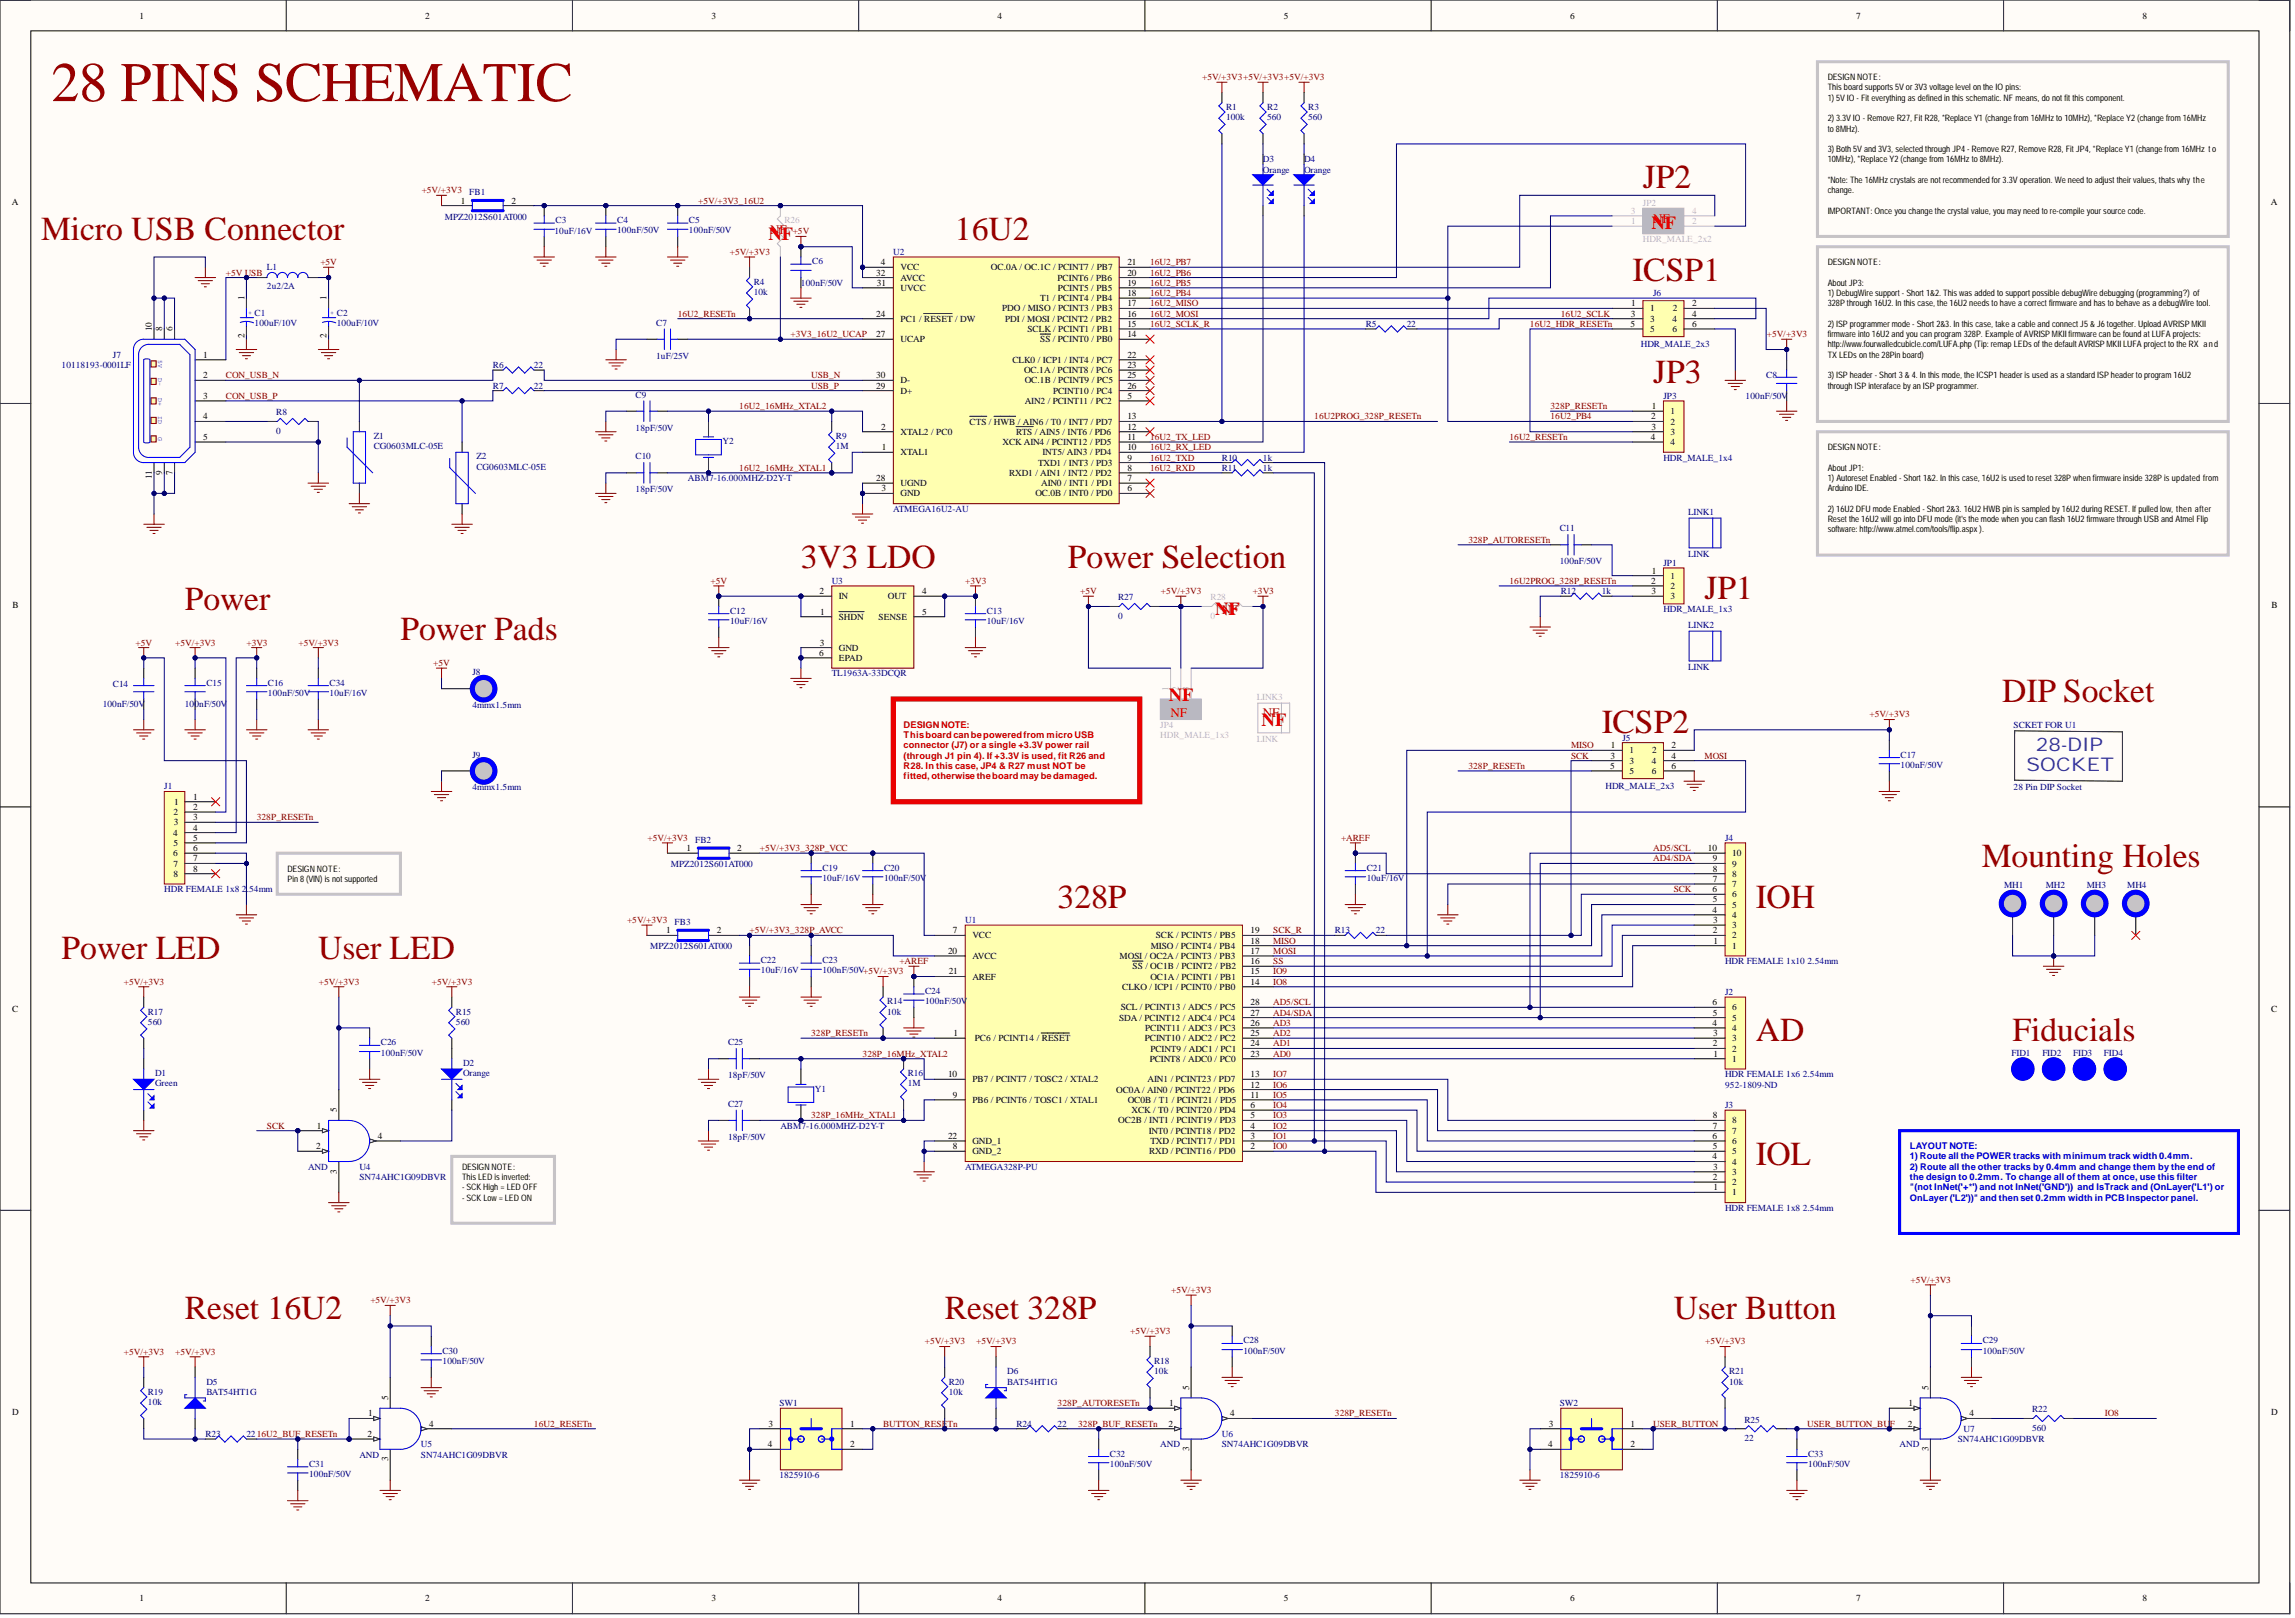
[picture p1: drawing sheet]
<svg xmlns="http://www.w3.org/2000/svg" width="566mm" height="399mm" viewBox="0 0 566 399" stroke-linecap="round" stroke-linejoin="round" font-family="sans-serif">
<defs><g id="words">
<text font-size="13.8" fill="#980000" x="12.7" y="24.9">28 PINS SCHEMATIC</text>
<g font-size="8.3" fill="#980000">
<text x="405.3" y="46.4">JP2</text>
<text x="10.1" y="59.1">Micro USB Connector</text>
<text x="235.6" y="59.1">16U2</text>
<text x="402.8" y="69.2">ICSP1</text>
<text x="407.9" y="94.6">JP3</text>
<text x="197.6" y="140.2">3V3 LDO</text>
<text x="263.5" y="140.2">Power Selection</text>
<text x="420.5" y="147.8">JP1</text>
<text x="45.6" y="150.3">Power</text>
<text x="98.8" y="157.9">Power Pads</text>
<text x="494" y="173.1">DIP Socket</text>
<text x="395.2" y="180.7">ICSP2</text>
<text x="488.9" y="213.7">Mounting Holes</text>
<text x="260.9" y="223.8">328P</text>
<text x="433.2" y="223.8">IOH</text>
<text x="15.2" y="236.5">Power LED</text>
<text x="78.5" y="236.5">User LED</text>
<text x="433.2" y="256.8">AD</text>
<text x="496.5" y="256.8">Fiducials</text>
<text x="433.2" y="287.2">IOL</text>
<text x="45.6" y="325.2">Reset 16U2</text>
<text x="233.1" y="325.2">Reset 328P</text>
<text x="412.9" y="325.2">User Button</text>
</g>
<g font-size="4.6" fill="#f00">
<text x="189.6" y="59.1">NF</text>
<text x="407.4" y="56.5">NF</text>
<text x="299.8" y="151.6">NF</text>
<text x="288.4" y="172.9">NF</text>
<text x="311.3" y="179">NF</text>
</g>
<g font-size="4.6" fill="#0b5394">
<text x="502.3" y="185.1">28-DIP</text>
<text x="500" y="190.2">SOCKET</text>
</g>
<g font-size="3.2" fill="#f00">
<text x="190" y="57.6">NF</text>
<text x="407.9" y="55.1">NF</text>
<text x="301.5" y="151.4">NF</text>
<text x="288.8" y="176.8">NF</text>
<text x="311.6" y="176.8">NF</text>
</g>
<g font-size="2.3">
<text x="34.5" y="4.6">1</text>
<text x="104.9" y="4.6">2</text>
<text x="175.6" y="4.6">3</text>
<text x="246.1" y="4.6">4</text>
<text x="316.7" y="4.6">5</text>
<text x="387.3" y="4.6">6</text>
<text x="457.9" y="4.6">7</text>
<text x="528.6" y="4.6">8</text>
<text x="3" y="50.5">A</text>
<text x="113.7" y="50.2">1</text>
<text x="126.2" y="50.2">2</text>
<text x="560.3" y="50.5">A</text>
<text x="217.3" y="65.4">4</text>
<text x="278.2" y="65.4">21</text>
<text x="216.2" y="67.9">32</text>
<text x="216.3" y="70.5">31</text>
<text x="222.2" y="66.7">VCC</text>
<text x="222.2" y="71.7">UVCC</text>
<text x="222.2" y="69.2">AVCC</text>
<text x="244.5" y="66.7">OC.0A / OC.1C / PCINT7 / PB7</text>
<text x="260.9" y="69.2">PCINT6 / PB6</text>
<text x="261" y="71.7">PCINT5 / PB5</text>
<text x="278.2" y="70.5">19</text>
<text x="278.2" y="67.9">20</text>
<text x="60.3" y="74" transform="rotate(-90 60.3 74)">1</text>
<text x="80.6" y="74" transform="rotate(-90 80.6 74)">1</text>
<text x="247.3" y="76.8">PDO / MISO / PCINT3 / PB3</text>
<text x="256.6" y="74.3">T1 / PCINT4 / PB4</text>
<text x="278.2" y="75.5">17</text>
<text x="278.2" y="73">18</text>
<text x="402.5" y="75.5">1</text>
<text x="407.1" y="76.8">1</text>
<text x="412.7" y="76.8">2</text>
<text x="417.5" y="75.5">2</text>
<text x="37.5" y="81.6" transform="rotate(-90 37.5 81.6)">10</text>
<text x="40" y="81.6" transform="rotate(-90 40 81.6)">8</text>
<text x="42.6" y="81.6" transform="rotate(-90 42.6 81.6)">6</text>
<text x="60.3" y="83.4" transform="rotate(-90 60.3 83.4)">2</text>
<text x="80.6" y="83.4" transform="rotate(-90 80.6 83.4)">2</text>
<text x="216.2" y="78.1">24</text>
<text x="216.2" y="83.1">27</text>
<text x="222.2" y="79.3">PC1 / RESET / DW</text>
<text x="248" y="79.3">PDI / MOSI / PCINT2 / PB2</text>
<text x="253.5" y="81.9">SCLK / PCINT1 / PB1</text>
<text x="278.2" y="83.1">14</text>
<text x="278.2" y="80.6">15</text>
<text x="278.2" y="78.1">16</text>
<text x="402.3" y="80.6">5</text>
<text x="402.4" y="78.1">3</text>
<text x="407.1" y="79.3">3</text>
<text x="407.1" y="81.9">5</text>
<text x="412.6" y="79.3">4</text>
<text x="412.6" y="81.9">6</text>
<text x="417.5" y="78.1">4</text>
<text x="417.5" y="80.6">6</text>
<text x="50.2" y="88.2">1</text>
<text x="222.2" y="84.4">UCAP</text>
<text x="249.8" y="89.5">CLK0 / ICP1 / INT4 / PC7</text>
<text x="256.6" y="84.4">SS / PCINT0 / PB0</text>
<text x="278.2" y="88.2">22</text>
<text x="50.2" y="93.3">2</text>
<text x="216.2" y="95.8">29</text>
<text x="216.2" y="93.3">30</text>
<text x="222.2" y="94.6">D-</text>
<text x="252.7" y="92">OC.1A / PCINT8 / PC6</text>
<text x="252.8" y="94.6">OC.1B / PCINT9 / PC5</text>
<text x="278.2" y="90.7">23</text>
<text x="278.2" y="93.3">25</text>
<text x="278.2" y="95.8">26</text>
<text x="50.2" y="98.4">3</text>
<text x="222.2" y="97.1">D+</text>
<text x="252.8" y="99.6">AIN2 / PCINT11 / PC2</text>
<text x="259.8" y="97.1">PCINT10 / PC4</text>
<text x="278.2" y="98.4">5</text>
<text x="407.5" y="100.9">1</text>
<text x="50.2" y="103.4">4</text>
<text x="217.4" y="106">2</text>
<text x="222.2" y="107.2">XTAL2 / PC0</text>
<text x="239.2" y="104.7">CTS / HWB / AIN6 / T0 / INT7 / PD7</text>
<text x="250.7" y="107.2">RTS / AIN5 / INT6 / PD6</text>
<text x="278.2" y="106">12</text>
<text x="278.2" y="103.4">13</text>
<text x="407.4" y="103.4">2</text>
<text x="407.4" y="106">3</text>
<text x="412.2" y="102.2">1</text>
<text x="412.2" y="104.7">2</text>
<text x="412.2" y="107.2">3</text>
<text x="50.2" y="108.5">5</text>
<text x="217.5" y="111">1</text>
<text x="222.2" y="112.3">XTAL1</text>
<text x="247.3" y="109.8">XCK AIN4 / PCINT12 / PD5</text>
<text x="257.2" y="112.3">INT5/ AIN3 / PD4</text>
<text x="278.2" y="113.6">9</text>
<text x="278.2" y="111">10</text>
<text x="278.2" y="108.5">11</text>
<text x="407.3" y="108.5">4</text>
<text x="412.2" y="109.8">4</text>
<text x="37.5" y="118.1" transform="rotate(-90 37.5 118.1)">11</text>
<text x="40" y="117.1" transform="rotate(-90 40 117.1)">9</text>
<text x="42.6" y="117.1" transform="rotate(-90 42.6 117.1)">7</text>
<text x="216.2" y="118.6">28</text>
<text x="222.2" y="119.9">UGND</text>
<text x="248.9" y="117.4">RXD1 / AIN1 / INT2 / PD2</text>
<text x="256.1" y="114.8">TXD1 / INT3 / PD3</text>
<text x="256.9" y="119.9">AIN0 / INT1 / PD1</text>
<text x="278.2" y="118.6">7</text>
<text x="278.2" y="116.1">8</text>
<text x="217.4" y="121.2">3</text>
<text x="222.2" y="122.4">GND</text>
<text x="255.4" y="122.4">OC.0B / INT0 / PD0</text>
<text x="278.2" y="121.2">6</text>
<text x="407.4" y="144">2</text>
<text x="407.5" y="141.4">1</text>
<text x="412.2" y="142.7">1</text>
<text x="3.1" y="150">B</text>
<text x="202.2" y="146.5">2</text>
<text x="207" y="147.8">IN</text>
<text x="219" y="147.8">OUT</text>
<text x="227.5" y="146.5">4</text>
<text x="407.4" y="146.5">3</text>
<text x="412.2" y="145.2">2</text>
<text x="412.2" y="147.8">3</text>
<text x="560.5" y="150">B</text>
<text x="202.3" y="151.6">1</text>
<text x="207" y="152.8">SHDN</text>
<text x="216.8" y="152.8">SENSE</text>
<text x="227.5" y="151.6">5</text>
<text x="202.1" y="161.7">6</text>
<text x="202.2" y="159.2">3</text>
<text x="207" y="160.5">GND</text>
<text x="207" y="163">EPAD</text>
<text x="397.4" y="184.5">1</text>
<text x="402" y="185.8">1</text>
<text x="407.6" y="185.8">2</text>
<text x="412.4" y="184.5">2</text>
<text x="397.2" y="189.6">5</text>
<text x="397.3" y="187.1">3</text>
<text x="402" y="188.3">3</text>
<text x="402" y="190.9">5</text>
<text x="407.5" y="188.3">4</text>
<text x="407.5" y="190.9">6</text>
<text x="412.4" y="187.1">4</text>
<text x="412.4" y="189.6">6</text>
<text x="47.6" y="197.2">1</text>
<text x="42.8" y="201">2</text>
<text x="42.9" y="203.5">3</text>
<text x="43" y="198.5">1</text>
<text x="47.6" y="199.7">2</text>
<text x="47.6" y="202.3">3</text>
<text x="42.7" y="206.1">4</text>
<text x="42.8" y="208.6">5</text>
<text x="47.6" y="204.8">4</text>
<text x="47.6" y="207.3">5</text>
<text x="47.6" y="209.9">6</text>
<text x="169.4" y="209.9">1</text>
<text x="181.9" y="209.9">2</text>
<text x="421.4" y="209.9">10</text>
<text x="42.7" y="211.1">6</text>
<text x="42.8" y="213.7">7</text>
<text x="47.6" y="212.4">7</text>
<text x="47.6" y="214.9">8</text>
<text x="422.6" y="214.9">8</text>
<text x="422.6" y="212.4">9</text>
<text x="427.4" y="213.7">9</text>
<text x="427.4" y="211.1">10</text>
<text x="42.8" y="216.2">8</text>
<text x="422.5" y="220">6</text>
<text x="422.6" y="217.5">7</text>
<text x="427.4" y="221.3">6</text>
<text x="427.4" y="218.8">7</text>
<text x="427.4" y="216.2">8</text>
<text x="422.5" y="225.1">4</text>
<text x="422.6" y="222.6">5</text>
<text x="422.6" y="227.6">3</text>
<text x="427.4" y="226.4">4</text>
<text x="427.4" y="223.8">5</text>
<text x="164.3" y="230.2">1</text>
<text x="176.8" y="230.2">2</text>
<text x="235.1" y="230.2">7</text>
<text x="239.9" y="231.4">VCC</text>
<text x="283.9" y="234">MISO / PCINT4 / PB4</text>
<text x="285.2" y="231.4">SCK / PCINT5 / PB5</text>
<text x="308.6" y="232.7">18</text>
<text x="308.6" y="230.2">19</text>
<text x="422.6" y="230.2">2</text>
<text x="422.7" y="232.7">1</text>
<text x="427.4" y="234">1</text>
<text x="427.4" y="231.4">2</text>
<text x="427.4" y="228.9">3</text>
<text x="233.9" y="235.2">20</text>
<text x="239.9" y="236.5">AVCC</text>
<text x="276.2" y="236.5">MOSI / OC2A / PCINT3 / PB3</text>
<text x="279.4" y="239">SS / OC1B / PCINT2 / PB2</text>
<text x="308.6" y="237.8">16</text>
<text x="308.6" y="235.2">17</text>
<text x="234.1" y="240.3">21</text>
<text x="239.9" y="241.6">AREF</text>
<text x="276.9" y="244.1">CLKO / ICP1 / PCINT0 / PB0</text>
<text x="283.8" y="241.6">OC1A / PCINT1 / PB1</text>
<text x="308.6" y="242.8">14</text>
<text x="308.6" y="240.3">15</text>
<text x="3" y="249.5">C</text>
<text x="276.1" y="251.7">SDA / PCINT12 / ADC4 / PC4</text>
<text x="276.6" y="249.2">SCL / PCINT13 / ADC5 / PC5</text>
<text x="308.6" y="250.4">27</text>
<text x="308.6" y="247.9">28</text>
<text x="422.5" y="247.9">6</text>
<text x="422.6" y="250.4">5</text>
<text x="427.4" y="251.7">5</text>
<text x="427.4" y="249.2">6</text>
<text x="560.4" y="249.5">C</text>
<text x="235.3" y="255.5">1</text>
<text x="240.5" y="256.8">PC6 / PCINT14 / RESET</text>
<text x="282.5" y="256.8">PCINT10 / ADC2 / PC2</text>
<text x="282.5" y="254.2">PCINT11 / ADC3 / PC3</text>
<text x="308.6" y="255.5">25</text>
<text x="308.6" y="253">26</text>
<text x="422.5" y="253">4</text>
<text x="422.6" y="255.5">3</text>
<text x="427.4" y="256.8">3</text>
<text x="427.4" y="254.2">4</text>
<text x="283.6" y="261.8">PCINT8 / ADC0 / PC0</text>
<text x="283.8" y="259.3">PCINT9 / ADC1 / PC1</text>
<text x="308.6" y="260.6">23</text>
<text x="308.6" y="258">24</text>
<text x="422.6" y="258">2</text>
<text x="422.7" y="260.6">1</text>
<text x="427.4" y="261.8">1</text>
<text x="427.4" y="259.3">2</text>
<text x="233.9" y="265.6">10</text>
<text x="239.9" y="266.9">PB7 / PCINT7 / TOSC2 / XTAL2</text>
<text x="275.4" y="269.4">OC0A / AIN0 / PCINT22 / PD6</text>
<text x="283.1" y="266.9">AIN1 / PCINT23 / PD7</text>
<text x="308.6" y="268.2">12</text>
<text x="308.6" y="265.6">13</text>
<text x="83.1" y="274.3" transform="rotate(-90 83.1 274.3)">5</text>
<text x="235.1" y="270.7">9</text>
<text x="239.9" y="272">PB6 / PCINT6 / TOSC1 / XTAL1</text>
<text x="278.2" y="272">OC0B / T1 / PCINT21 / PD5</text>
<text x="279.2" y="274.5">XCK / T0 / PCINT20 / PD4</text>
<text x="308.6" y="275.8">5</text>
<text x="308.6" y="273.2">6</text>
<text x="308.6" y="270.7">11</text>
<text x="422.6" y="275.8">8</text>
<text x="78.2" y="278.3">1</text>
<text x="93.2" y="280.8">4</text>
<text x="233.9" y="280.8">22</text>
<text x="275.9" y="277">OC2B / INT1 / PCINT19 / PD3</text>
<text x="283.4" y="279.6">INT0 / PCINT18 / PD2</text>
<text x="308.6" y="280.8">3</text>
<text x="308.6" y="278.3">4</text>
<text x="422.5" y="280.8">6</text>
<text x="422.6" y="278.3">7</text>
<text x="427.4" y="279.6">7</text>
<text x="427.4" y="277">8</text>
<text x="78" y="283.4">2</text>
<text x="235.1" y="283.4">8</text>
<text x="239.9" y="284.7">GND_2</text>
<text x="239.9" y="282.1">GND_1</text>
<text x="283.5" y="284.7">RXD / PCINT16 / PD0</text>
<text x="283.8" y="282.1">TXD / PCINT17 / PD1</text>
<text x="308.6" y="283.4">2</text>
<text x="422.5" y="285.9">4</text>
<text x="422.6" y="283.4">5</text>
<text x="427.4" y="287.2">4</text>
<text x="427.4" y="284.7">5</text>
<text x="427.4" y="282.1">6</text>
<text x="83.1" y="289.4" transform="rotate(-90 83.1 289.4)">3</text>
<text x="422.6" y="291">2</text>
<text x="422.6" y="288.5">3</text>
<text x="422.7" y="293.5">1</text>
<text x="427.4" y="292.3">2</text>
<text x="427.4" y="289.7">3</text>
<text x="427.4" y="294.8">1</text>
<text x="95.8" y="345.2" transform="rotate(-90 95.8 345.2)">5</text>
<text x="288.5" y="346.8">1</text>
<text x="293.4" y="342.7" transform="rotate(-90 293.4 342.7)">5</text>
<text x="470.9" y="346.8">1</text>
<text x="475.8" y="342.7" transform="rotate(-90 475.8 342.7)">5</text>
<text x="3" y="348.9">D</text>
<text x="90.9" y="349.3">1</text>
<text x="105.9" y="351.8">4</text>
<text x="189.6" y="351.8">3</text>
<text x="209.8" y="351.8">1</text>
<text x="288.3" y="351.8">2</text>
<text x="303.5" y="349.3">4</text>
<text x="382.1" y="351.8">3</text>
<text x="402.3" y="351.8">1</text>
<text x="470.7" y="351.8">2</text>
<text x="485.9" y="349.3">4</text>
<text x="560.4" y="348.9">D</text>
<text x="90.7" y="354.4">2</text>
<text x="189.4" y="356.9">4</text>
<text x="209.8" y="356.9">2</text>
<text x="293.4" y="357.8" transform="rotate(-90 293.4 357.8)">3</text>
<text x="381.9" y="356.9">4</text>
<text x="402.3" y="356.9">2</text>
<text x="475.8" y="357.8" transform="rotate(-90 475.8 357.8)">3</text>
<text x="95.8" y="360.4" transform="rotate(-90 95.8 360.4)">3</text>
<text x="34.5" y="394.9">1</text>
<text x="104.9" y="394.9">2</text>
<text x="175.6" y="394.9">3</text>
<text x="246.1" y="394.9">4</text>
<text x="316.7" y="394.9">5</text>
<text x="387.3" y="394.9">6</text>
<text x="457.9" y="394.9">7</text>
<text x="528.6" y="394.9">8</text>
</g>
<g font-size="2.3" fill="#800000">
<text x="296.6" y="19.8">+5V/+3V3+5V/+3V3+5V/+3V3</text>
<text x="104" y="47.7">+5V/+3V3</text>
<text x="172.3" y="50.2">+5V/+3V3_16U2</text>
<text x="79" y="65.4">+5V</text>
<text x="180" y="62.9">+5V/+3V3</text>
<text x="283.7" y="65.4">16U2_PB7</text>
<text x="55.7" y="67.9">+5V USB</text>
<text x="283.7" y="70.5">16U2_PB5</text>
<text x="283.7" y="67.9">16U2_PB6</text>
<text x="283.7" y="75.5">16U2_MISO</text>
<text x="283.7" y="73">16U2_PB4</text>
<text x="167.2" y="78.1">16U2_RESETn</text>
<text x="195.1" y="83.1">+3V3_16U2_UCAP</text>
<text x="283.7" y="80.6">16U2_SCLK_R</text>
<text x="283.7" y="78.1">16U2_MOSI</text>
<text x="377.5" y="80.6">16U2_HDR_RESETn</text>
<text x="385.1" y="78.1">16U2_SCLK</text>
<text x="435.9" y="83.1">+5V/+3V3</text>
<text x="55.7" y="93.3">CON_USB_N</text>
<text x="200.1" y="93.3">USB_N</text>
<text x="200.1" y="95.8">USB_P</text>
<text x="55.7" y="98.4">CON_USB_P</text>
<text x="182.4" y="100.9">16U2_16MHz_XTAL2</text>
<text x="382.5" y="100.9">328P_RESETn</text>
<text x="324.3" y="103.4">16U2PROG_328P_RESETn</text>
<text x="382.5" y="103.4">16U2_PB4</text>
<text x="283.7" y="113.6">16U2_TXD</text>
<text x="283.7" y="108.5">16U2_TX_LED</text>
<text x="283.7" y="111">16U2_RX_LED</text>
<text x="372.4" y="108.5">16U2_RESETn</text>
<text x="182.4" y="116.1">16U2_16MHz_XTAL1</text>
<text x="283.7" y="116.1">16U2_RXD</text>
<text x="362.3" y="133.8">328P_AUTORESETn</text>
<text x="175.3" y="144">+5V</text>
<text x="238.1" y="144">+3V3</text>
<text x="372.4" y="144">16U2PROG_328P_RESETn</text>
<text x="266.5" y="146.5">+5V</text>
<text x="286.4" y="146.5">+5V/+3V3</text>
<text x="309.1" y="146.5">+3V3</text>
<text x="33.4" y="159.2">+5V</text>
<text x="43.2" y="159.2">+5V/+3V3</text>
<text x="60.8" y="159.2">+3V3</text>
<text x="73.6" y="159.2">+5V/+3V3</text>
<text x="106.9" y="164.3">+5V</text>
<text x="461.2" y="176.9">+5V/+3V3</text>
<text x="387.6" y="184.5">MISO</text>
<text x="362.3" y="189.6">328P_RESETn</text>
<text x="387.6" y="187.1">SCK</text>
<text x="420.5" y="187.1">MOSI</text>
<text x="63.3" y="202.3">328P_RESETn</text>
<text x="159.8" y="207.3">+5V/+3V3</text>
<text x="187.5" y="209.9">+5V/+3V3_328P_VCC</text>
<text x="330.8" y="207.3">+AREF</text>
<text x="407.9" y="209.9">AD5/SCL</text>
<text x="407.9" y="212.4">AD4/SDA</text>
<text x="412.9" y="220">SCK</text>
<text x="154.7" y="227.6">+5V/+3V3</text>
<text x="184.9" y="230.2">+5V/+3V3_328P_AVCC</text>
<text x="314.1" y="232.7">MISO</text>
<text x="314.1" y="230.2">SCK_R</text>
<text x="221.9" y="237.8">+AREF</text>
<text x="314.1" y="237.8">SS</text>
<text x="314.1" y="235.2">MOSI</text>
<text x="30.6" y="242.8">+5V/+3V3</text>
<text x="78.7" y="242.8">+5V/+3V3</text>
<text x="106.6" y="242.8">+5V/+3V3</text>
<text x="314.1" y="242.8">IO8</text>
<text x="314.1" y="240.3">IO9</text>
<text x="314.1" y="250.4">AD4/SDA</text>
<text x="314.1" y="247.9">AD5/SCL</text>
<text x="200.1" y="255.5">328P_RESETn</text>
<text x="314.1" y="255.5">AD2</text>
<text x="314.1" y="253">AD3</text>
<text x="212.8" y="260.6">328P_16MHz_XTAL2</text>
<text x="314.1" y="258">AD1</text>
<text x="314.1" y="260.6">AD0</text>
<text x="314.1" y="268.2">IO6</text>
<text x="314.1" y="265.6">IO7</text>
<text x="200.1" y="275.8">328P_16MHz_XTAL1</text>
<text x="314.1" y="275.8">IO3</text>
<text x="314.1" y="273.2">IO4</text>
<text x="314.1" y="270.7">IO5</text>
<text x="65.9" y="278.3">SCK</text>
<text x="314.1" y="280.8">IO1</text>
<text x="314.1" y="278.3">IO2</text>
<text x="314.1" y="283.4">IO0</text>
<text x="471.4" y="316.3">+5V/+3V3</text>
<text x="91.4" y="321.4">+5V/+3V3</text>
<text x="289" y="318.9">+5V/+3V3</text>
<text x="278.8" y="329">+5V/+3V3</text>
<text x="30.6" y="334.1">+5V/+3V3</text>
<text x="43.2" y="334.1">+5V/+3V3</text>
<text x="228.2" y="331.5">+5V/+3V3</text>
<text x="240.8" y="331.5">+5V/+3V3</text>
<text x="420.7" y="331.5">+5V/+3V3</text>
<text x="260.9" y="346.8">328P_AUTORESETn</text>
<text x="131.7" y="351.8">16U2_RESETn</text>
<text x="217.9" y="351.8">BUTTON_RESETn</text>
<text x="266" y="351.8">328P_BUF_RESETn</text>
<text x="329.3" y="349.3">328P_RESETn</text>
<text x="407.9" y="351.8">USER_BUTTON</text>
<text x="445.9" y="351.8">USER_BUTTON_BU</text>
<text x="466.3" y="351.8">F</text>
<text x="519.3" y="349.3">IO8</text>
</g>
<g font-size="2.3" fill="#000080">
<text x="302.5" y="27.1">R1</text>
<text x="302.5" y="29.7">100k</text>
<text x="312.6" y="27.1">R2</text>
<text x="312.6" y="29.7">560</text>
<text x="322.7" y="27.1">R3</text>
<text x="322.7" y="29.7">560</text>
<text x="311.6" y="40.1">D3</text>
<text x="321.7" y="40.1">D4</text>
<text x="311.6" y="42.6">Orange</text>
<text x="321.7" y="42.6">Orange</text>
<text x="115.8" y="48.2">FB1</text>
<text x="109.8" y="54.2">MPZ2012S601AT000</text>
<text x="136.8" y="57.8">10uF/16V</text>
<text x="137.1" y="55">C3</text>
<text x="152.3" y="55">C4</text>
<text x="152.3" y="57.5">100nF/50V</text>
<text x="170" y="55">C5</text>
<text x="170" y="57.5">100nF/50V</text>
<text x="200.4" y="65.1">C6</text>
<text x="220.4" y="62.9">U2</text>
<text x="65.9" y="66.7">L1</text>
<text x="65.9" y="71.2">2u2/2A</text>
<text x="185.9" y="70.2">R4</text>
<text x="197.6" y="70.5">100nF/50V</text>
<text x="62.8" y="77.8">C1</text>
<text x="83.1" y="77.8">C2</text>
<text x="185.9" y="72.8">10k</text>
<text x="407.9" y="73">J6</text>
<text x="62.8" y="80.4">100uF/10V</text>
<text x="83.1" y="80.4">100uF/10V</text>
<text x="161.9" y="80.4">C7</text>
<text x="336.9" y="80.6">R5</text>
<text x="347.1" y="80.6">22</text>
<text x="27.9" y="88.2">J7</text>
<text x="161.9" y="88.5">1uF/25V</text>
<text x="404.8" y="85.7">HDR_MALE_2x3</text>
<text x="15.2" y="90.7">10118193-0001LF</text>
<text x="121.6" y="95.8">R7</text>
<text x="121.6" y="90.7">R6</text>
<text x="131.7" y="95.8">22</text>
<text x="131.7" y="90.7">22</text>
<text x="435.7" y="93.3">C8</text>
<text x="156.8" y="98.1">C9</text>
<text x="410.4" y="98.4">JP3</text>
<text x="430.7" y="98.4">100nF/50V</text>
<text x="68.1" y="102.4">R8</text>
<text x="68.1" y="107">0</text>
<text x="156.8" y="106.2">18pF/50V</text>
<text x="92.2" y="108.2">Z1</text>
<text x="92.2" y="110.8">CG0603MLC-05E</text>
<text x="117.5" y="113.3">Z2</text>
<text x="156.8" y="113.3">C10</text>
<text x="178.3" y="109.5">Y2</text>
<text x="206.2" y="108.2">R9</text>
<text x="206.2" y="110.8">1M</text>
<text x="301.5" y="113.6">R10</text>
<text x="311.6" y="113.6">1k</text>
<text x="410.4" y="113.6">HDR_MALE_1x4</text>
<text x="117.5" y="115.8">CG0603MLC-05E</text>
<text x="169.7" y="118.6">ABM7-16.000MHZ-D2Y-T</text>
<text x="301.5" y="116.1">R11</text>
<text x="311.6" y="116.1">1k</text>
<text x="156.8" y="121.4">18pF/50V</text>
<text x="220.4" y="126.2">ATMEGA16U2-AU</text>
<text x="384.8" y="131.1">C11</text>
<text x="416.5" y="127">LINK1</text>
<text x="416.5" y="137.4">LINK</text>
<text x="205.2" y="144">U3</text>
<text x="384.8" y="139.2">100nF/50V</text>
<text x="410.4" y="139.6">JP1</text>
<text x="275.9" y="148">R27</text>
<text x="385.1" y="146.5">R12</text>
<text x="395.2" y="146.5">1k</text>
<text x="180.1" y="151.3">C12</text>
<text x="180.1" y="153.9">10uF/16V</text>
<text x="243.5" y="151.3">C13</text>
<text x="243.5" y="153.9">10uF/16V</text>
<text x="275.9" y="152.6">0</text>
<text x="410.4" y="151">HDR_MALE_1x3</text>
<text x="416.5" y="154.9">LINK2</text>
<text x="116.5" y="166.5">J8</text>
<text x="205.2" y="166.8">TL1963A-33DCQR</text>
<text x="416.5" y="165.3">LINK</text>
<text x="27.9" y="169.3">C14</text>
<text x="50.9" y="169.1">C15</text>
<text x="66.1" y="169.1">C16</text>
<text x="66.1" y="171.6">100nF/50V</text>
<text x="81.3" y="169.1">C34</text>
<text x="81.3" y="171.6">10uF/16V</text>
<text x="25.3" y="174.4">100nF/50V</text>
<text x="45.6" y="174.4">100nF/50V</text>
<text x="116.5" y="174.6">4mmx1.5mm</text>
<text x="496.8" y="179.5">SCKET FOR U1</text>
<text x="400.3" y="182.7">J5</text>
<text x="116.5" y="186.8">J9</text>
<text x="468.9" y="186.8">C17</text>
<text x="468.9" y="189.3">100nF/50V</text>
<text x="40.5" y="194.7">J1</text>
<text x="116.5" y="194.9">4mmx1.5mm</text>
<text x="396.1" y="194.7">HDR_MALE_2x3</text>
<text x="496.8" y="194.9">28 Pin DIP Socket</text>
<text x="171.5" y="207.9">FB2</text>
<text x="425.6" y="207.3">J4</text>
<text x="165.5" y="213.8">MPZ2012S601AT000</text>
<text x="202.9" y="214.7">C19</text>
<text x="218.1" y="214.7">C20</text>
<text x="337.2" y="214.7">C21</text>
<text x="40.5" y="220">HDR FEMALE 1x8</text>
<text x="59.7" y="220">2</text>
<text x="60.9" y="220">.54mm</text>
<text x="202.9" y="217.2">10uF/16V</text>
<text x="218.1" y="217.2">100nF/50V</text>
<text x="337.2" y="217.2">10uF/16V</text>
<text x="494.4" y="218.9">MH1</text>
<text x="504.7" y="219">MH2</text>
<text x="514.9" y="219">MH3</text>
<text x="524.8" y="219">MH4</text>
<text x="238.1" y="227.6">U1</text>
<text x="166.4" y="228.1">FB3</text>
<text x="329.3" y="230.2">R13</text>
<text x="339.5" y="230.2">22</text>
<text x="160.4" y="234.1">MPZ2012S601AT000</text>
<text x="187.7" y="237.5">C22</text>
<text x="202.9" y="237.5">C23</text>
<text x="425.6" y="237.8">HDR FEMALE 1x10</text>
<text x="445.9" y="237.8">2.54mm</text>
<text x="187.7" y="240">10uF/16V</text>
<text x="202.9" y="240">100nF/50V+5V/+3V3</text>
<text x="228.3" y="245.1">C24</text>
<text x="425.6" y="245.4">J2</text>
<text x="36.5" y="250.2">R17</text>
<text x="112.5" y="250.2">R15</text>
<text x="218.9" y="247.6">R14</text>
<text x="218.9" y="250.2">10k</text>
<text x="228.3" y="247.6">100nF/50V</text>
<text x="36.5" y="252.7">560</text>
<text x="94" y="257.8">C26</text>
<text x="112.5" y="252.7">560</text>
<text x="179.6" y="257.8">C25</text>
<text x="94" y="260.3">100nF/50V</text>
<text x="114.3" y="262.9">D2</text>
<text x="496.3" y="260.3">FID1</text>
<text x="503.9" y="260.3">FID2</text>
<text x="511.5" y="260.3">FID3</text>
<text x="519.1" y="260.3">FID4</text>
<text x="38.3" y="265.4">D1</text>
<text x="38.3" y="267.9">Green</text>
<text x="114.3" y="265.4">Orange</text>
<text x="179.6" y="265.9">18pF/50V</text>
<text x="201.1" y="269.2">Y1</text>
<text x="223.9" y="265.4">R16</text>
<text x="223.9" y="267.9">1M</text>
<text x="425.6" y="268.2">952-1809-ND</text>
<text x="425.6" y="265.6">HDR FEMALE 1x6</text>
<text x="444.8" y="265.6">2.54mm</text>
<text x="179.6" y="273">C27</text>
<text x="425.6" y="273.2">J3</text>
<text x="179.6" y="281.1">18pF/50V</text>
<text x="192.5" y="278.3">ABM7-16.000MHZ-D2Y-T</text>
<text x="76" y="288.5">AND</text>
<text x="88.7" y="288.5">U4</text>
<text x="88.7" y="291">SN74AHC1G09DBVR</text>
<text x="238.1" y="288.5">ATMEGA328P-PU</text>
<text x="425.6" y="298.6">HDR FEMALE 1x8</text>
<text x="444.8" y="298.6">2.54mm</text>
<text x="109.2" y="333.8">C30</text>
<text x="306.8" y="331.3">C28</text>
<text x="306.8" y="333.8">100nF/50V</text>
<text x="489.2" y="331.3">C29</text>
<text x="489.2" y="333.8">100nF/50V</text>
<text x="50.9" y="341.4">D5</text>
<text x="109.2" y="336.4">100nF/50V</text>
<text x="234.1" y="341.4">R20</text>
<text x="248.5" y="338.9">D6</text>
<text x="248.5" y="341.4">BAT54HT1G</text>
<text x="284.7" y="336.4">R18</text>
<text x="284.7" y="338.9">10k</text>
<text x="426.6" y="338.9">R21</text>
<text x="426.6" y="341.4">10k</text>
<text x="36.5" y="344">R19</text>
<text x="36.5" y="346.5">10k</text>
<text x="50.9" y="344">BAT54HT1G</text>
<text x="192.3" y="346.8">SW1</text>
<text x="234.1" y="344">10k</text>
<text x="384.8" y="346.8">SW2</text>
<text x="250.8" y="351.8">R24</text>
<text x="260.9" y="351.8">22</text>
<text x="430.4" y="350.8">R25</text>
<text x="484.5" y="353.2">U7</text>
<text x="501.3" y="348.3">R22</text>
<text x="501.3" y="352.8">560</text>
<text x="50.7" y="354.4">R23</text>
<text x="60.8" y="354.4">2216U2_BUF_RESETn</text>
<text x="88.7" y="359.4">AND</text>
<text x="103.9" y="356.9">U5</text>
<text x="103.9" y="359.4">SN74AHC1G09DBVR</text>
<text x="273.9" y="359.2">C32</text>
<text x="286.3" y="356.9">AND</text>
<text x="301.5" y="354.4">U6</text>
<text x="301.5" y="356.9">SN74AHC1G09DBVR</text>
<text x="430.4" y="355.4">22</text>
<text x="446.1" y="359.2">C33</text>
<text x="468.7" y="356.9">AND</text>
<text x="483" y="355.7">SN74AHC1G09DBVR</text>
<text x="76.3" y="361.7">C31</text>
<text x="76.3" y="364.2">100nF/50V</text>
<text x="192.3" y="364.5">1825910-6</text>
<text x="273.9" y="361.7">100nF/50V</text>
<text x="384.8" y="364.5">1825910-6</text>
<text x="446.1" y="361.7">100nF/50V</text>
</g>
<g font-size="2.3" fill="#bfbebc">
<text x="402.4" y="52.7">3</text>
<text x="405.3" y="50.9">JP2</text>
<text x="407.1" y="54">3</text>
<text x="412.6" y="54">4</text>
<text x="417.5" y="52.7">4</text>
<text x="193.5" y="55">R26</text>
<text x="193.5" y="57.5">0 +5V</text>
<text x="402.5" y="55.3">1</text>
<text x="405.3" y="59.7">HDR_MALE_2x2</text>
<text x="407.1" y="56.5">1</text>
<text x="412.7" y="56.5">2</text>
<text x="417.5" y="55.3">2</text>
<text x="298.7" y="148">R28</text>
<text x="298.7" y="152.6">0</text>
<text x="288.3" y="170.3" transform="rotate(-90 288.3 170.3)">1</text>
<text x="290.8" y="170.3" transform="rotate(-90 290.8 170.3)">2</text>
<text x="293.4" y="170.3" transform="rotate(-90 293.4 170.3)">3</text>
<text x="310.1" y="172.6">LINK3</text>
<text x="286.3" y="179.5">JP4</text>
<text x="289.6" y="175" transform="rotate(-90 289.6 175)">1</text>
<text x="292.1" y="175.2" transform="rotate(-90 292.1 175.2)">2</text>
<text x="294.6" y="175.1" transform="rotate(-90 294.6 175.1)">3</text>
<text x="286.3" y="182">HDR_MALE_1x3</text>
<text x="310.1" y="183">LINK</text>
</g>
<g font-size="2.3" fill="#f00">
<text x="222.9" y="179.5">DESIGNNOTE:</text>
<text x="222.9" y="182">Thisboardcanbepoweredfrom microUSB</text>
<text x="222.9" y="184.5">connector (J7) or a single +3.3V power rail</text>
<text x="222.9" y="187.1">(through J1 pin 4). If +3.3V is used, fit R26 and</text>
<text x="222.9" y="189.6">R28. In this case, JP4 &amp; R27 must NOT be</text>
<text x="222.9" y="192.1">fitted,otherwise theboardmay bedamaged.</text>
</g>
<g font-size="2.3" fill="#00f">
<text x="471.2" y="283.4">LAYOUT NOTE:</text>
<text x="471.2" y="285.9">1) Route all the POWER tracks with minimum track width 0.4mm.</text>
<text x="471.2" y="288.5">2) Route all the other tracks by 0.4mm and change them by the end of</text>
<text x="471.2" y="291">the design to 0.2mm. To change all of them at once, use this filter</text>
<text x="471.2" y="293.5">&quot;(not InNet('+*') and not InNet('GND')) and IsTrack and (OnLayer('L1') or</text>
<text x="471.2" y="296.1">OnLayer ('L2'))&quot; and then set 0.2mm width in PCB Inspector panel.</text>
</g>
<g font-size="2.2">
<text x="450.9" y="19.8">DESIGNNOTE:</text>
<text x="450.9" y="22.3">Thisboard supports5Vor 3V3 voltage level on the IOpins:</text>
<text x="450.9" y="24.8">1) 5VIO- Fit everything asdefined in thisschematic. NF means, do not fit thiscomponent.</text>
<text x="450.9" y="29.9">2) 3.3VIO- Remove R27, Fit R28, *Replace Y1 (change from 16MHz to 10MHz), *Replace Y2 (change from 16MHz</text>
<text x="450.9" y="32.5">to 8MHz).</text>
<text x="450.9" y="37.5">3) Both 5Vand 3V3, selected through JP4 - Remove R27, Remove R28, Fit JP4, *Replace Y1 (change from 16MHz to</text>
<text x="450.9" y="40.1">10MHz), *Replace Y2 (change from 16MHz to 8MHz).</text>
<text x="450.9" y="45.1">*Note: The 16MHz crystalsare not recommended for 3.3Voperation. We need to adjust their values, thatswhy the</text>
<text x="450.9" y="47.7">change.</text>
<text x="450.9" y="52.7">IMPORTANT: Once you change the crystal value, you mayneed to re-compile your source code.</text>
<text x="450.9" y="65.4">DESIGNNOTE:</text>
<text x="450.9" y="70.5">About JP3:</text>
<text x="450.9" y="73">1) DebugWire support - Short 1&amp;2. Thiswasadded to support possible debugWire debugging (programming?) of</text>
<text x="450.9" y="75.5">328P through 16U2. In thiscase, the 16U2 needsto have a correct firmware and hasto behave asa debugWire tool.</text>
<text x="450.9" y="80.6">2) ISP programmer mode - Short 2&amp;3. In thiscase, take a cable and connect J5 &amp; J6 together. Upload AVRISP MKII</text>
<text x="450.9" y="83.1">firmware into 16U2 and you can program 328P. Example of AVRISP MKII firmware can be found at LUFA projects:</text>
<text x="450.9" y="85.7">http://www.fourwalledcubicle.com/LUFA.php (Tip: remap LEDsof the default AVRISP MKII LUFA project to the RX and</text>
<text x="450.9" y="88.2">TX LEDson the 28Pin board)</text>
<text x="450.9" y="93.3">3) ISP header - Short 3 &amp; 4. In thismode, the ICSP1 header isused asa standard ISP header to program 16U2</text>
<text x="450.9" y="95.8">through ISP interaface byan ISP programmer.</text>
<text x="450.9" y="111">DESIGNNOTE:</text>
<text x="450.9" y="116.1">About JP1:</text>
<text x="450.9" y="118.6">1) Autoreset Enabled - Short 1&amp;2. In thiscase, 16U2 isused to reset 328P when firmware inside 328P isupdated from</text>
<text x="450.9" y="121.2">Arduino IDE.</text>
<text x="450.9" y="126.2">2) 16U2 DFU mode Enabled - Short 2&amp;3. 16U2 HWB pin issampled by16U2 during RESET. If pulled low, then after</text>
<text x="450.9" y="128.8">Reset the 16U2 will go into DFU mode (it'sthe mode when you can flash 16U2 firmware through USB and Atmel Flip</text>
<text x="450.9" y="131.3">software: http://www.atmel.com/tools/flip.aspx).</text>
<text x="70.9" y="214.9">DESIGNNOTE:</text>
<text x="70.9" y="217.5">Pin 8 (VIN) isnot supported</text>
<text x="114" y="288.5">DESIGNNOTE:</text>
<text x="114" y="291">ThisLEDisinverted:</text>
<text x="114" y="293.5">- SCK High =LEDOFF</text>
<text x="114" y="296.1">- SCK Low=LEDON</text>
</g>
<g font-size="1.6" fill="#0b5394">
<text x="61.3" y="76.8" transform="rotate(90 61.3 76.8)">+</text>
<text x="81.6" y="76.8" transform="rotate(90 81.6 76.8)">+</text>
</g>
<g font-size="1.6" fill="#15c">
<text x="39" y="88.7" transform="rotate(90 39 88.7)">5V</text>
<text x="39" y="93.3" transform="rotate(90 39 93.3)">D-</text>
<text x="39" y="98.1" transform="rotate(90 39 98.1)">D+</text>
<text x="39" y="102.7" transform="rotate(90 39 102.7)">ID</text>
<text x="39" y="107.7" transform="rotate(90 39 107.7)">G</text>
</g>
</g></defs>
<path d="M0 0h564.9v398h-564.9z" fill-rule="evenodd" fill="#fffcf8"/>
<path d="M0 0h564.9v398h-564.9z" fill="none" stroke="#000" stroke-width=".25"/>
<path d="M7.6 7.6h549.7v382.7h-549.7z" fill-rule="evenodd" fill="#fffcf8"/>
<g fill="none" stroke="#000" stroke-width=".25">
<path d="M0 0h7.6M7.6 7.6h549.7v382.7h-549.7zM70.6 0v7.6M141.2 0v7.6M211.8 0v7.6M282.5 0v7.6M353.1 0v7.6M423.7 0v7.6M494.3 0v7.6M557.3 0h7.6v7.6M0 99.5h7.6M557.3 99.5h7.6"/>
<path d="M0 199h7.6M557.3 199h7.6M0 298.5h7.6M557.3 298.5h7.6M70.6 390.3v7.7M141.2 390.3v7.7M211.8 390.3v7.7M282.5 390.3v7.7M353.1 390.3v7.7M423.7 390.3v7.7M494.3 390.3v7.7M564.9 390.3v7.7"/>
</g>
<path d="M286.3 172.4h10.1v5h-10.1z" fill-rule="evenodd" fill="#bfbebc"/>
<path d="M286.3 172.4h10.1v5h-10.1zM288.8 164.8v7.6M291.3 164.8v7.6M293.9 164.8v7.6" fill="none" stroke="#bfbebc" stroke-width=".25"/>
<path d="M238.1 228.1h68.4v58.3h-68.4z" fill-rule="evenodd" fill="#ffffb0"/>
<path d="M238.1 228.1h68.4v58.3h-68.4z" fill="none" stroke="#800000" stroke-width=".25"/>
<g fill="none" stroke="#000" stroke-width=".25">
<path d="M230.5 230.7h7.6M230.5 235.7h7.6M279.4 237h2.6M306.5 230.7h7.6M306.5 238.3h7.6M306.5 235.7h7.6M306.5 233.2h7.6M230.5 256h7.6M230.5 240.8h7.6M256.9 254.7h6.9M306.5 256h7.6M306.5 243.3h7.6"/>
<path d="M306.5 240.8h7.6M306.5 258.5h7.6M306.5 253.5h7.6M306.5 250.9h7.6M306.5 248.4h7.6M230.5 271.2h7.6M230.5 266.1h7.6M306.5 278.8h7.6M306.5 276.3h7.6M306.5 273.8h7.6M306.5 271.2h7.6M306.5 266.1h7.6"/>
<path d="M306.5 268.7h7.6M306.5 261.1h7.6M230.5 283.9h7.6M230.5 281.4h7.6M306.5 283.9h7.6M306.5 281.4h7.6"/>
</g>
<circle cx="212.8" cy="121.7" r=".51" fill="#000080"/>
<circle cx="212.8" cy="121.7" r=".51" fill="none" stroke="#000080" stroke-width=".25"/>
<circle cx="212.8" cy="65.9" r=".51" fill="#000080"/>
<circle cx="212.8" cy="65.9" r=".51" fill="none" stroke="#000080" stroke-width=".25"/>
<path d="M220.4 63.4h55.7v60.8h-55.7z" fill-rule="evenodd" fill="#ffffb0"/>
<path d="M220.4 63.4h55.7v60.8h-55.7z" fill="none" stroke="#800000" stroke-width=".25"/>
<path d="M212.8 111.5h7.6M212.8 106.5h7.6M212.8 121.7h7.6" fill="none" stroke="#000" stroke-width=".25"/>
<circle cx="212.8" cy="121.7" r=".51" fill="#000080"/>
<circle cx="212.8" cy="121.7" r=".51" fill="none" stroke="#000080" stroke-width=".25"/>
<path d="M212.8 65.9h7.6" fill="none" stroke="#000" stroke-width=".25"/>
<circle cx="212.8" cy="65.9" r=".51" fill="#000080"/>
<circle cx="212.8" cy="65.9" r=".51" fill="none" stroke="#000080" stroke-width=".25"/>
<g fill="none" stroke="#000" stroke-width=".25">
<path d="M212.8 78.6h7.6M212.8 71h7.6M212.8 68.4h7.6M227.9 77.3h7M276.1 78.6h7.6M276.1 76h7.6M276.1 73.5h7.6M276.1 71h7.6M276.1 68.4h7.6M276.1 65.9h7.6M212.8 83.7h7.6M212.8 93.8h7.6"/>
<path d="M212.8 96.3h7.6M256.6 82.4h2.6M276.1 98.9h7.6M276.1 83.7h7.6M276.1 81.1h7.6M276.1 88.7h7.6M276.1 91.3h7.6M276.1 93.8h7.6M276.1 96.3h7.6M212.8 119.1h7.6M239.3 102.7h4.2M245.2 102.7h5.4"/>
<path d="M250.7 105.2h4.2M276.1 119.1h7.6M276.1 116.6h7.6M276.1 114.1h7.6M276.1 111.5h7.6M276.1 109h7.6M276.1 106.5h7.6M276.1 103.9h7.6M276.1 121.7h7.6"/>
</g>
<path d="M425.6 273.8h5.1v22.8h-5.1z" fill-rule="evenodd" fill="#ffffb0"/>
<path d="M425.6 273.8h5.1v22.8h-5.1z" fill="none" stroke="#800000" stroke-width=".25"/>
<path d="M418 278.8h7.6M418 276.3h7.6M418 294h7.6M418 291.5h7.6M418 289h7.6M418 286.4h7.6M418 283.9h7.6M418 281.4h7.6" fill="none" stroke="#000" stroke-width=".25"/>
<path d="M425.6 245.9h5.1v17.7h-5.1z" fill-rule="evenodd" fill="#ffffb0"/>
<path d="M425.6 245.9h5.1v17.7h-5.1z" fill="none" stroke="#800000" stroke-width=".25"/>
<path d="M164.7 210.4h7.6M179.9 210.4h7.6M159.6 230.7h7.6M174.8 230.7h7.6M418 258.5h7.6M418 256h7.6M418 253.5h7.6M418 250.9h7.6M418 248.4h7.6M418 261.1h7.6" fill="none" stroke="#000" stroke-width=".25"/>
<path d="M172.3 209.1v2.6M179.9 209.1v2.6M167.2 229.4v2.5M174.8 229.4v2.5" fill="none" stroke="#00f" stroke-width=".25"/>
<path d="M172.3 209.1h7.6M172.3 211.7h7.6M167.2 229.4h7.6M167.2 231.9h7.6" fill="none" stroke="#00f" stroke-width=".76"/>
<path d="M40.5 195.2h5.1v22.8h-5.1z" fill-rule="evenodd" fill="#ffffb0"/>
<path d="M46.9 159.7h2.5M48.1 159.7v2.5M40.5 195.2h5.1v22.8h-5.1zM58.3 225.6h5M59 226.4h3.6M59.8 227.1h2M60.5 227.9h.6M60.8 223.1v2.5" fill="none" stroke="#800000" stroke-width=".25"/>
<path d="M45.6 197.7h7.6M45.6 200.2h7.6M45.6 202.8h7.6M45.6 205.3h7.6M45.6 207.9h7.6M45.6 210.4h7.6M45.6 212.9h7.6M45.6 215.5h7.6" fill="none" stroke="#000" stroke-width=".25"/>
<path d="M52.2 196.7l2 2M54.2 196.7l-2 2M52.2 214.4l2 2.1M54.2 214.4l-2 2.1" fill="none" stroke="#f00" stroke-width=".25"/>
<circle cx="48.1" cy="162.2" r=".51" fill="#000080"/>
<circle cx="48.1" cy="162.2" r=".51" fill="none" stroke="#000080" stroke-width=".25"/>
<path d="M62.1 159.7h2.5M63.3 159.7v2.5M77.3 159.7h2.5M78.5 159.7v2.5" fill="none" stroke="#800000" stroke-width=".25"/>
<circle cx="63.3" cy="162.2" r=".51" fill="#000080"/>
<circle cx="63.3" cy="162.2" r=".51" fill="none" stroke="#000080" stroke-width=".25"/>
<path d="M34.2 159.7h2.5M35.5 159.7v2.5" fill="none" stroke="#800000" stroke-width=".25"/>
<circle cx="35.5" cy="162.2" r=".51" fill="#000080"/>
<circle cx="35.5" cy="162.2" r=".51" fill="none" stroke="#000080" stroke-width=".25"/>
<path d="M108.9 50.7h7.6M124.1 50.7h7.6" fill="none" stroke="#000" stroke-width=".25"/>
<path d="M116.5 49.4v2.6M124.1 49.4v2.6" fill="none" stroke="#00f" stroke-width=".25"/>
<path d="M116.5 49.4h7.6M116.5 52h7.6" fill="none" stroke="#00f" stroke-width=".76"/>
<path d="M196.3 58.3h2.6M197.6 58.3v2.5" fill="none" stroke="#800000" stroke-width=".25"/>
<circle cx="197.6" cy="60.8" r=".51" fill="#000080"/>
<circle cx="197.6" cy="60.8" r=".51" fill="none" stroke="#000080" stroke-width=".25"/>
<path d="M107.7 48.2h2.5M108.9 48.2v2.5M163.4 207.9h2.5M164.7 207.9v2.5M158.3 228.1h2.6M159.6 228.1v2.6" fill="none" stroke="#800000" stroke-width=".25"/>
<path d="M400.3 183.1h10.1v8.9h-10.1z" fill-rule="evenodd" fill="#ffffb0"/>
<path d="M464.9 177.4h2.5M466.1 177.4v2.6M400.3 183.1h10.1v8.9h-10.1zM415.5 192.6h5M416.2 193.4h3.6M417 194.2h2M417.7 194.9h.5M418 190.1v2.5" fill="none" stroke="#800000" stroke-width=".25"/>
<path d="M392.7 185h7.6M392.7 187.6h7.6M392.7 190.1h7.6M410.4 185h7.6M410.4 187.6h7.6M410.4 190.1h7.6" fill="none" stroke="#000" stroke-width=".25"/>
<circle cx="466.1" cy="180" r=".51" fill="#000080"/>
<circle cx="466.1" cy="180" r=".51" fill="none" stroke="#000080" stroke-width=".25"/>
<path d="M333.1 207.9h2.6M334.4 207.9v2.5" fill="none" stroke="#800000" stroke-width=".25"/>
<circle cx="334.4" cy="210.4" r=".51" fill="#000080"/>
<circle cx="334.4" cy="210.4" r=".51" fill="none" stroke="#000080" stroke-width=".25"/>
<path d="M224.2 238.3h2.5M225.5 238.3v2.5M354.7 225.6h5M355.4 226.4h3.6M356.2 227.1h2M356.9 227.9h.5M357.2 223.1v2.5" fill="none" stroke="#800000" stroke-width=".25"/>
<circle cx="225.5" cy="240.8" r=".51" fill="#000080"/>
<circle cx="225.5" cy="240.8" r=".51" fill="none" stroke="#000080" stroke-width=".25"/>
<path d="M405.3 74.1h10.2v8.9h-10.2z" fill-rule="evenodd" fill="#ffffb0"/>
<path d="M405.3 74.1h10.2v8.9h-10.2zM439.5 83.7h2.6M440.8 83.7v2.5" fill="none" stroke="#800000" stroke-width=".25"/>
<path d="M397.7 76h7.6M397.7 78.6h7.6M415.5 76h7.6M415.5 78.6h7.6M397.7 81.1h7.6M415.5 81.1h7.6" fill="none" stroke="#000" stroke-width=".25"/>
<circle cx="440.8" cy="86.2" r=".51" fill="#000080"/>
<circle cx="440.8" cy="86.2" r=".51" fill="none" stroke="#000080" stroke-width=".25"/>
<path d="M425.6 93.8h5.1M426.4 94.6h3.5M427.1 95.3h2M427.9 96.1h.5M428.1 91.3v2.5" fill="none" stroke="#800000" stroke-width=".25"/>
<path d="M405.3 51.3h10.2v6.4h-10.2z" fill-rule="evenodd" fill="#bfbebc"/>
<path d="M397.7 55.8h7.6M397.7 53.2h7.6M405.3 51.3h10.2v6.4h-10.2zM415.5 55.8h7.6M415.5 53.2h7.6" fill="none" stroke="#bfbebc" stroke-width=".25"/>
<path d="M192.5 347.3h15.2v15.2h-15.2z" fill-rule="evenodd" fill="#ffffb0"/>
<path d="M192.5 347.3h15.2v15.2h-15.2z" fill="none" stroke="#800000" stroke-width=".25"/>
<path d="M195.1 352.3v5.1M195.1 354.9h2.5" fill="none" stroke="#00f" stroke-width=".25"/>
<path d="M187.5 352.3h5M187.5 357.4h5" fill="none" stroke="#000" stroke-width=".25"/>
<circle cx="195.1" cy="354.9" r=".51" fill="#00f"/>
<g fill="none" stroke="#00f" stroke-width=".25">
<path d="M192.5 352.3h2.6v5.1h-2.6M200.1 349.8v2.5M202.7 354.9h2.5M205.2 352.3v5.1"/>
<circle cx="195.1" cy="354.9" r=".51"/>
<circle cx="197.6" cy="354.9" r=".77"/>
</g>
<path d="M197.6 352.3h5.1" fill="none" stroke="#00f" stroke-width=".76"/>
<path d="M207.7 357.4h5.1M207.7 352.3h5.1" fill="none" stroke="#000" stroke-width=".25"/>
<circle cx="205.2" cy="354.9" r=".51" fill="#00f"/>
<g fill="none" stroke="#00f" stroke-width=".25">
<path d="M207.7 352.3h-2.5v5.1h2.5"/>
<circle cx="202.7" cy="354.9" r=".77"/>
<circle cx="205.2" cy="354.9" r=".51"/>
</g>
<path d="M231.8 332h2.5M233.1 332v2.6" fill="none" stroke="#800000" stroke-width=".25"/>
<circle cx="283.7" cy="347.3" r=".51" fill="#000080"/>
<circle cx="283.7" cy="347.3" r=".51" fill="none" stroke="#000080" stroke-width=".25"/>
<path d="M283.7 347.3h7.6" fill="none" stroke="#000" stroke-width=".25"/>
<path d="M289.8 346.8l1.5 .5-1.5 .5z" fill="#f8fcff"/>
<path d="M289.8 346.8l1.5 .5-1.5 .5z" fill="none" stroke="#000" stroke-width=".25"/>
<circle cx="283.7" cy="347.3" r=".51" fill="#000080"/>
<circle cx="283.7" cy="347.3" r=".51" fill="none" stroke="#000080" stroke-width=".25"/>
<path d="M283.7 352.3h7.6" fill="none" stroke="#000" stroke-width=".25"/>
<path d="M289.8 351.8l1.5 .5-1.5 .5z" fill="#f8fcff"/>
<path d="M289.8 351.8l1.5 .5-1.5 .5zM293.9 354.9v7.6M301.5 349.8h7.6" fill="none" stroke="#000" stroke-width=".25"/>
<path d="M301.5 349.3l1.5 .5-1.5 .5z" fill="#f8fcff"/>
<path d="M293.9 337.1v7.6M301.5 349.3l1.5 .5-1.5 .5z" fill="none" stroke="#000" stroke-width=".25"/>
<path d="M291.3 344.7h5.1a5.1 5.1 0 0 1 5.1 5.1 5.1 5.1 0 0 1-5.1 5.1h-5.1z" fill="none" stroke="#00f" stroke-width=".25"/>
<path d="M216.6 240.8h2.5M217.9 240.8v2.5M292.6 319.4h2.5M293.9 319.4v2.5M282.5 329.5h2.5M283.7 329.5v2.5M291.3 365h5.1M292.1 365.8h3.5M292.8 366.5h2.1M293.6 367.3h.5M293.9 362.5v2.5" fill="none" stroke="#800000" stroke-width=".25"/>
<path d="M410.4 140h5.1v8.9h-5.1z" fill-rule="evenodd" fill="#ffffb0"/>
<path d="M377.5 154.6h5M378.2 155.4h3.6M379 156.1h2M379.7 156.9h.5M380 152.1v2.5M410.4 140h5.1v8.9h-5.1zM34.2 334.6h2.5M35.5 334.6v2.5" fill="none" stroke="#800000" stroke-width=".25"/>
<path d="M402.8 141.9h7.6M402.8 144.5h7.6M402.8 147h7.6" fill="none" stroke="#000" stroke-width=".25"/>
<circle cx="86.1" cy="354.9" r=".51" fill="#000080"/>
<circle cx="86.1" cy="354.9" r=".51" fill="none" stroke="#000080" stroke-width=".25"/>
<path d="M86.1 349.8h7.6" fill="none" stroke="#000" stroke-width=".25"/>
<path d="M92.2 349.3l1.5 .5-1.5 .5z" fill="#f8fcff"/>
<path d="M86.1 354.9h7.6M92.2 349.3l1.5 .5-1.5 .5z" fill="none" stroke="#000" stroke-width=".25"/>
<path d="M92.2 354.4l1.5 .5-1.5 .5z" fill="#f8fcff"/>
<path d="M92.2 354.4l1.5 .5-1.5 .5z" fill="none" stroke="#000" stroke-width=".25"/>
<circle cx="86.1" cy="354.9" r=".51" fill="#000080"/>
<circle cx="86.1" cy="354.9" r=".51" fill="none" stroke="#000080" stroke-width=".25"/>
<path d="M96.3 357.4v7.6M103.9 352.3h7.6" fill="none" stroke="#000" stroke-width=".25"/>
<path d="M103.9 351.8l1.5 .5-1.5 .5z" fill="#f8fcff"/>
<path d="M96.3 339.7v7.6M103.9 351.8l1.5 .5-1.5 .5z" fill="none" stroke="#000" stroke-width=".25"/>
<path d="M93.7 347.3h5.1a5.1 5.1 0 0 1 5.1 5 5.1 5.1 0 0 1-5.1 5.1h-5.1z" fill="none" stroke="#00f" stroke-width=".25"/>
<path d="M183.7 63.4h2.5M184.9 63.4v2.5M95 321.9h2.5M96.3 321.9v2.5M93.7 367.5h5.1M94.5 368.3h3.5M95.3 369.1h2M96 369.8h.5M96.3 365v2.5" fill="none" stroke="#800000" stroke-width=".25"/>
<path d="M410.4 98.9h5.1v12.6h-5.1z" fill-rule="evenodd" fill="#ffffb0"/>
<path d="M310.3 20.3h2.6M311.6 20.3v2.5M320.5 20.3h2.5M321.7 20.3v2.5M410.4 98.9h5.1v12.6h-5.1zM34.2 243.3h2.5M35.5 243.3v2.6" fill="none" stroke="#800000" stroke-width=".25"/>
<path d="M402.8 101.4h7.6M402.8 103.9h7.6M402.8 106.5h7.6M402.8 109h7.6" fill="none" stroke="#000" stroke-width=".25"/>
<circle cx="73.5" cy="278.8" r=".51" fill="#000080"/>
<circle cx="73.5" cy="278.8" r=".51" fill="none" stroke="#000080" stroke-width=".25"/>
<path d="M73.5 278.8h7.6" fill="none" stroke="#000" stroke-width=".25"/>
<path d="M79.5 278.3l1.6 .5-1.6 .5z" fill="#f8fcff"/>
<path d="M79.5 278.3l1.6 .5-1.6 .5z" fill="none" stroke="#000" stroke-width=".25"/>
<circle cx="73.5" cy="278.8" r=".51" fill="#000080"/>
<circle cx="73.5" cy="278.8" r=".51" fill="none" stroke="#000080" stroke-width=".25"/>
<path d="M73.5 283.9h7.6" fill="none" stroke="#000" stroke-width=".25"/>
<path d="M79.5 283.4l1.6 .5-1.6 .5z" fill="#f8fcff"/>
<path d="M79.5 283.4l1.6 .5-1.6 .5zM83.6 286.4v7.6M91.2 281.4h7.6" fill="none" stroke="#000" stroke-width=".25"/>
<path d="M91.2 280.8l1.5 .6-1.5 .5z" fill="#f8fcff"/>
<path d="M273.6 149.6h2.5M283.7 149.6h2.6M83.6 268.7v7.6M91.2 280.8l1.5 .6-1.5 .5z" fill="none" stroke="#000" stroke-width=".25"/>
<path d="M276.1 149.6l.8-.8 1.5 1.5 1.5-1.5 1.5 1.5 1.6-1.5 .7 .8M86.1 276.3h-5v10.1h5a5.1 5.1 0 0 0 5.1-5 5.1 5.1 0 0 0-5.1-5.1" fill="none" stroke="#00f" stroke-width=".25"/>
<path d="M267.3 147h2.5M268.5 147v2.6M82.3 243.3h2.6M83.6 243.3v2.6M81.1 296.6h5M81.8 297.3h3.6M82.6 298.1h2M83.3 298.8h.6M83.6 294v2.6" fill="none" stroke="#800000" stroke-width=".25"/>
<path d="M296.4 149.6h2.5l.8-.8 1.5 1.5 1.5-1.5 1.5 1.5 1.6-1.5 .7 .8h2.6" fill="none" stroke="#bfbebc" stroke-width=".25"/>
<circle cx="268.5" cy="149.6" r=".51" fill="#000080"/>
<circle cx="268.5" cy="149.6" r=".51" fill="none" stroke="#000080" stroke-width=".25"/>
<path d="M310.3 147h2.6M311.6 147v2.6" fill="none" stroke="#800000" stroke-width=".25"/>
<circle cx="311.6" cy="149.6" r=".51" fill="#000080"/>
<circle cx="311.6" cy="149.6" r=".51" fill="none" stroke="#000080" stroke-width=".25"/>
<path d="M290.1 147h2.5M291.3 147v2.6" fill="none" stroke="#800000" stroke-width=".25"/>
<circle cx="291.3" cy="149.6" r=".51" fill="#000080"/>
<circle cx="291.3" cy="149.6" r=".51" fill="none" stroke="#000080" stroke-width=".25"/>
<path d="M301.5 22.8v2.6M301.5 33v2.5" fill="none" stroke="#000" stroke-width=".25"/>
<path d="M301.5 25.4l-.8 .7 1.5 1.5-1.5 1.6 1.5 1.5-1.5 1.5 .8 .8" fill="none" stroke="#00f" stroke-width=".25"/>
<path d="M300.2 20.3h2.5M301.5 20.3v2.5M225.5 289h5M226.2 289.7h3.6M227 290.5h2M227.7 291.2h.6M228 286.4v2.6" fill="none" stroke="#800000" stroke-width=".25"/>
<g fill="none" stroke="#f00" stroke-width=".25">
<path d="M282.7 82.6l2 2.1M282.7 87.7l2 2M282.7 90.2l2 2.1M282.7 92.8l2 2M282.7 95.3l2 2M282.7 97.8l2 2.1M284.7 82.6l-2 2.1M284.7 87.7l-2 2M284.7 90.2l-2 2.1M284.7 92.8l-2 2M284.7 95.3l-2 2M284.7 97.8l-2 2.1"/>
<path d="M282.7 105.5l2 2M282.7 118.1l2 2.1M284.7 105.5l-2 2M284.7 118.1l-2 2.1M282.7 120.7l2 2M284.7 120.7l-2 2"/>
</g>
<circle cx="192.5" cy="50.7" r=".51" fill="#000080"/>
<circle cx="192.5" cy="50.7" r=".51" fill="none" stroke="#000080" stroke-width=".25"/>
<path d="M192.5 50.7v2.5M192.5 60.8v2.6" fill="none" stroke="#bfbebc" stroke-width=".25"/>
<circle cx="192.5" cy="50.7" r=".51" fill="#000080"/>
<circle cx="192.5" cy="50.7" r=".51" fill="none" stroke="#000080" stroke-width=".25"/>
<path d="M192.5 53.2l-.7 .8 1.5 1.5-1.5 1.5 1.5 1.6-1.5 1.5 .7 .7" fill="none" stroke="#bfbebc" stroke-width=".25"/>
<circle cx="184.9" cy="230.7" r=".51" fill="#000080"/>
<circle cx="184.9" cy="230.7" r=".51" fill="none" stroke="#000080" stroke-width=".25"/>
<path d="M210.3 126.7h5M211 127.5h3.6M211.8 128.3h2M212.5 129h.6M212.8 124.2v2.5" fill="none" stroke="#800000" stroke-width=".25"/>
<path d="M38 81.1v2.6M40.5 81.1v2.6M43.1 81.1v2.6M48.1 88.7h7.6M48.1 93.8h7.6M48.1 98.9h7.6M38 114.1v2.5M40.5 114.1v2.5M43.1 114.1v2.5M48.1 103.9h7.6M48.1 109h7.6" fill="none" stroke="#000" stroke-width=".25"/>
<path d="M37.2 89h1.3v1.5h-1.3z" fill-rule="evenodd" fill="#ffe599"/>
<path d="M37.2 89h1.3v1.5h-1.3z" fill="none" stroke="#800000" stroke-width=".25"/>
<path d="M37.2 107.5h1.3v1.5h-1.3z" fill-rule="evenodd" fill="#ffe599"/>
<path d="M37.2 107.5h1.3v1.5h-1.3z" fill="none" stroke="#800000" stroke-width=".25"/>
<path d="M37.2 93.3h1.3v1.5h-1.3z" fill-rule="evenodd" fill="#ffe599"/>
<path d="M37.2 93.3h1.3v1.5h-1.3z" fill="none" stroke="#800000" stroke-width=".25"/>
<path d="M37.2 98.1h1.3v1.5h-1.3z" fill-rule="evenodd" fill="#ffe599"/>
<path d="M37.2 98.1h1.3v1.5h-1.3z" fill="none" stroke="#800000" stroke-width=".25"/>
<path d="M37.2 102.9h1.3v1.5h-1.3z" fill-rule="evenodd" fill="#ffe599"/>
<g fill="none" stroke="#800000" stroke-width=".25">
<path d="M48.1 68.4h5.1M48.9 69.2h3.5M49.7 70h2M50.4 70.7h.5M50.7 65.9v2.5M79.8 65.9h2.5M81.1 65.9v2.5M58.3 86.2h5M59 86.9h3.6M59.8 87.7h2M60.5 88.5h.6M60.8 83.7v2.5"/>
<path d="M78.5 86.2h5.1M79.3 86.9h3.5M80.1 87.7h2M80.8 88.5h.5M81.1 83.7v2.5M37.2 102.9h1.3v1.5h-1.3zM76 119.1h5.1M76.8 119.9h3.5M78.5 116.6v2.5M35.5 129.3h5M36.2 130h3.6M37 130.8h2"/>
<path d="M37.7 131.6h.6M38 126.7v2.6M77.5 120.7h2M78.3 121.4h.5M86.1 124.2h5.1M86.9 125h3.5M87.7 125.7h2M88.4 126.5h.5M88.7 121.7v2.5M111.5 129.3h5M112.2 130h3.6M113 130.8h2"/>
<path d="M113.7 131.6h.6M114 126.7v2.6"/>
</g>
<g fill="none" stroke="#00f" stroke-width=".25">
<path d="M59.3 79.5l1.6-.3 1.7 .4M59.3 78.3h3.3M60.8 76v2.3M60.8 79.3v1.1M65.9 68.4a1.27 1.27 0 0 1 1.2-1.2 1.27 1.27 0 0 1 1.3 1.2 1.27 1.27 0 0 1 1.3-1.2 1.27 1.27 0 0 1 1.2 1.2 1.27 1.27 0 0 1 1.3-1.2 1.27 1.27 0 0 1 1.3 1.2 1.27 1.27 0 0 1 1.2-1.2 1.27 1.27 0 0 1 1.3 1.2M79.5 79.5l1.7-.3 1.6 .4M79.5 78.3h3.3M81.1 76v2.3M81.1 79.3v1.1M35.1 85.5l1-.5 .6-.1h7.6l2.6 2.6v22.8l-2.6 2.5h-7.6a2.53 2.53 0 0 1-2.5-2.5v-22.8a2.54 2.54 0 0 1 .9-2zM35.5 88.7v20.3M37 88.6l-.8-.1-.7 .1"/>
<path d="M37 88.7v20.3M35.5 114.1h10.1l2.5-2.6v-25.3l-2.5-2.5-10.1-.1a2.53 2.53 0 0 0-2.6 2.6v25.3a2.55 2.55 0 0 0 2.6 2.6M37 109.1l-.8 .1-.7-.1M68.4 103.9l.8-.7 1.5 1.5 1.5-1.5 1.5 1.5 1.5-1.5 .8 .7M85.6 108v2.3l6.4 6.3M87.1 106.5h3.1v12.6h-3.1zM111 113.1v2.2l6.3 6.4M112.5 111.5h3v12.7h-3z"/>
</g>
<path d="M60.8 73.5v2.5M63.3 68.4h2.6M76 68.4h2.5M81.1 73.5v2.5M60.8 80.4v2.5M81.1 80.4v2.5M65.9 103.9h2.5M76 103.9h2.5M88.7 103.9v2.6M88.7 119.1v2.6M114 109v2.5M114 124.2v2.5" fill="none" stroke="#000" stroke-width=".25"/>
<circle cx="81.1" cy="68.4" r=".51" fill="#000080"/>
<circle cx="81.1" cy="68.4" r=".51" fill="none" stroke="#000080" stroke-width=".25"/>
<path d="M385.1 347.3h15.2v15.2h-15.2z" fill-rule="evenodd" fill="#ffffb0"/>
<path d="M385.1 347.3h15.2v15.2h-15.2z" fill="none" stroke="#800000" stroke-width=".25"/>
<path d="M387.6 352.3v5.1M387.6 354.9h2.5" fill="none" stroke="#00f" stroke-width=".25"/>
<path d="M380 352.3h5.1M380 357.4h5.1" fill="none" stroke="#000" stroke-width=".25"/>
<circle cx="387.6" cy="354.9" r=".51" fill="#00f"/>
<g fill="none" stroke="#00f" stroke-width=".25">
<path d="M385.1 352.3h2.5v5.1h-2.5M392.7 349.8v2.5M395.2 354.9h2.5M397.7 352.3v5.1"/>
<circle cx="387.6" cy="354.9" r=".51"/>
<circle cx="390.1" cy="354.9" r=".77"/>
</g>
<path d="M390.1 352.3h5.1" fill="none" stroke="#00f" stroke-width=".76"/>
<path d="M400.3 357.4h5M400.3 352.3h5" fill="none" stroke="#000" stroke-width=".25"/>
<circle cx="397.7" cy="354.9" r=".51" fill="#00f"/>
<g fill="none" stroke="#00f" stroke-width=".25">
<path d="M400.3 352.3h-2.6v5.1h2.6"/>
<circle cx="395.2" cy="354.9" r=".77"/>
<circle cx="397.7" cy="354.9" r=".51"/>
</g>
<path d="M424.3 332h2.6M425.6 332v2.6" fill="none" stroke="#800000" stroke-width=".25"/>
<circle cx="466.1" cy="352.3" r=".51" fill="#000080"/>
<circle cx="466.1" cy="352.3" r=".51" fill="none" stroke="#000080" stroke-width=".25"/>
<path d="M466.1 347.3h7.6" fill="none" stroke="#000" stroke-width=".25"/>
<path d="M472.2 346.8l1.5 .5-1.5 .5z" fill="#f8fcff"/>
<path d="M466.1 352.3h7.6M472.2 346.8l1.5 .5-1.5 .5z" fill="none" stroke="#000" stroke-width=".25"/>
<path d="M472.2 351.8l1.5 .5-1.5 .5z" fill="#f8fcff"/>
<path d="M472.2 351.8l1.5 .5-1.5 .5z" fill="none" stroke="#000" stroke-width=".25"/>
<circle cx="466.1" cy="352.3" r=".51" fill="#000080"/>
<circle cx="466.1" cy="352.3" r=".51" fill="none" stroke="#000080" stroke-width=".25"/>
<path d="M476.3 354.9v7.6M483.9 349.8h7.6" fill="none" stroke="#000" stroke-width=".25"/>
<path d="M483.9 349.3l1.5 .5-1.5 .5z" fill="#f8fcff"/>
<path d="M476.3 337.1v7.6M483.9 349.3l1.5 .5-1.5 .5z" fill="none" stroke="#000" stroke-width=".25"/>
<path d="M473.7 344.7h5.1a5.1 5.1 0 0 1 5.1 5.1 5.1 5.1 0 0 1-5.1 5.1h-5.1z" fill="none" stroke="#00f" stroke-width=".25"/>
<path d="M475 316.8h2.5M476.3 316.8v2.6M473.7 365h5.1M474.5 365.8h3.5M475.2 366.5h2.1M476 367.3h.5M476.3 362.5v2.5" fill="none" stroke="#800000" stroke-width=".25"/>
<circle cx="407.9" cy="352.3" r=".51" fill="#000080"/>
<circle cx="407.9" cy="352.3" r=".51" fill="none" stroke="#000080" stroke-width=".25"/>
<path d="M108.9 169.8h7.6" fill="none" stroke="#000" stroke-width=".25"/>
<circle cx="119.3" cy="169.8" r="2.79" fill="#c0c0c0"/>
<circle cx="119.3" cy="169.8" r="2.79" fill="none" stroke="#00f" stroke-width="1.3"/>
<path d="M108.9 190.1h7.6" fill="none" stroke="#000" stroke-width=".25"/>
<circle cx="119.3" cy="190.1" r="2.79" fill="#c0c0c0"/>
<circle cx="119.3" cy="190.1" r="2.79" fill="none" stroke="#00f" stroke-width="1.3"/>
<path d="M107.7 164.8h2.5M108.9 164.8v2.5M106.4 195.2h5.1M107.2 195.9h3.5M107.9 196.7h2M108.7 197.5h.5M108.9 192.6v2.6" fill="none" stroke="#800000" stroke-width=".25"/>
<circle cx="499.1" cy="263.6" r="2.79" fill="#00f"/>
<circle cx="499.1" cy="263.6" r="2.79" fill="none" stroke="#00f" stroke-width=".25"/>
<circle cx="506.7" cy="263.6" r="2.79" fill="#00f"/>
<circle cx="506.7" cy="263.6" r="2.79" fill="none" stroke="#00f" stroke-width=".25"/>
<circle cx="514.3" cy="263.6" r="2.79" fill="#00f"/>
<circle cx="514.3" cy="263.6" r="2.79" fill="none" stroke="#00f" stroke-width=".25"/>
<circle cx="521.9" cy="263.6" r="2.79" fill="#00f"/>
<circle cx="521.9" cy="263.6" r="2.79" fill="none" stroke="#00f" stroke-width=".25"/>
<path d="M496.5 225.6v5.1" fill="none" stroke="#000" stroke-width=".25"/>
<circle cx="496.5" cy="222.8" r="2.79" fill="#c0c0c0"/>
<circle cx="496.5" cy="222.8" r="2.79" fill="none" stroke="#00f" stroke-width="1.3"/>
<path d="M506.7 225.6v5.1" fill="none" stroke="#000" stroke-width=".25"/>
<circle cx="506.7" cy="222.8" r="2.79" fill="#c0c0c0"/>
<circle cx="506.7" cy="222.8" r="2.79" fill="none" stroke="#00f" stroke-width="1.3"/>
<path d="M516.8 225.6v5.1" fill="none" stroke="#000" stroke-width=".25"/>
<circle cx="516.8" cy="222.8" r="2.79" fill="#c0c0c0"/>
<circle cx="516.8" cy="222.8" r="2.79" fill="none" stroke="#00f" stroke-width="1.3"/>
<path d="M526.9 225.6v5.1" fill="none" stroke="#000" stroke-width=".25"/>
<circle cx="526.9" cy="222.8" r="2.79" fill="#c0c0c0"/>
<circle cx="526.9" cy="222.8" r="2.79" fill="none" stroke="#00f" stroke-width="1.3"/>
<path d="M525.9 229.6l2 2.1M527.9 229.6l-2 2.1" fill="none" stroke="#f00" stroke-width=".25"/>
<path d="M504.1 238.3h5.1M504.9 239h3.5M505.6 239.8h2.1M506.7 235.7v2.6M506.4 240.5h.5" fill="none" stroke="#800000" stroke-width=".25"/>
<circle cx="506.7" cy="235.7" r=".51" fill="#000080"/>
<circle cx="506.7" cy="235.7" r=".51" fill="none" stroke="#000080" stroke-width=".25"/>
<path d="M497 180.2l26.6 .3v12.1l-26.6-.2z" fill="none" stroke="#000" stroke-width=".25"/>
<path d="M416.7 127.8h7.9v7.3h-7.9zM422.6 127.8v7.3M416.7 155.6h7.9v7.4h-7.9zM422.6 155.6v7.4" fill="none" stroke="#00f" stroke-width=".25"/>
<path d="M310.3 173.4h7.9v7.3h-7.9zM316.2 173.4v7.3" fill="none" stroke="#bfbebc" stroke-width=".25"/>
<g fill="none" stroke="#800000" stroke-width=".25">
<path d="M60.8 180h5.1M63.3 177.4v2.6M61.6 180.7h3.5M62.3 181.5h2M63.1 182.3h.5M182.4 365h5.1M183.2 365.8h3.5M183.9 366.5h2M184.7 367.3h.5M184.9 362.5v2.5M374.9 365h5.1M375.7 365.8h3.5"/>
<path d="M376.4 366.5h2.1M377.2 367.3h.5M377.5 362.5v2.5"/>
</g>
<path d="M425.6 207.9h5.1v27.8h-5.1z" fill-rule="evenodd" fill="#ffffb0"/>
<path d="M425.6 207.9h5.1v27.8h-5.1z" fill="none" stroke="#800000" stroke-width=".25"/>
<path d="M418 218h7.6M418 215.5h7.6M418 212.9h7.6M418 210.4h7.6M418 233.2h7.6M418 230.7h7.6M418 228.1h7.6M418 225.6h7.6M418 223.1h7.6M418 220.5h7.6" fill="none" stroke="#000" stroke-width=".25"/>
<path d="M448.4 15.2h101.3v43.1h-101.3zM448.4 60.8h101.3v43.1h-101.3zM448.4 106.5h101.3v30.4h-101.3zM68.4 210.4h30.4v10.1h-30.4zM111.5 285.2h25.3v16.4h-25.3z" fill="none" stroke="#c6c3c6" stroke-width=".76"/>
<path d="M468.7 278.8h83.6v25.4h-83.6z" fill="none" stroke="#00f" stroke-width=".76"/>
<path d="M220.4 172.4h60.8v25.3h-60.8z" fill="none" stroke="#f00" stroke-width="1.3"/>
<circle cx="134.3" cy="50.7" r=".51" fill="#000080"/>
<circle cx="134.3" cy="50.7" r=".51" fill="none" stroke="#000080" stroke-width=".25"/>
<path d="M134.3 50.7v2.5M134.3 58.3v2.5" fill="none" stroke="#000" stroke-width=".25"/>
<circle cx="134.3" cy="50.7" r=".51" fill="#000080"/>
<circle cx="134.3" cy="50.7" r=".51" fill="none" stroke="#000080" stroke-width=".25"/>
<path d="M131.7 56.5h5.1M131.7 55h5.1M134.3 53.2v1.8M134.3 56.5v1.8" fill="none" stroke="#00f" stroke-width=".25"/>
<path d="M131.7 63.4h5.1M132.5 64.1h3.5M133.3 64.9h2M134 65.7h.5M134.3 60.8v2.6" fill="none" stroke="#800000" stroke-width=".25"/>
<circle cx="149.5" cy="50.7" r=".51" fill="#000080"/>
<circle cx="149.5" cy="50.7" r=".51" fill="none" stroke="#000080" stroke-width=".25"/>
<path d="M149.5 50.7v2.5M149.5 58.3v2.5" fill="none" stroke="#000" stroke-width=".25"/>
<circle cx="149.5" cy="50.7" r=".51" fill="#000080"/>
<circle cx="149.5" cy="50.7" r=".51" fill="none" stroke="#000080" stroke-width=".25"/>
<path d="M146.9 56.5h5.1M146.9 55h5.1M149.5 53.2v1.8M149.5 56.5v1.8" fill="none" stroke="#00f" stroke-width=".25"/>
<path d="M146.9 63.4h5.1M147.7 64.1h3.5M148.5 64.9h2M149.2 65.7h.5M149.5 60.8v2.6" fill="none" stroke="#800000" stroke-width=".25"/>
<circle cx="167.2" cy="50.7" r=".51" fill="#000080"/>
<circle cx="167.2" cy="50.7" r=".51" fill="none" stroke="#000080" stroke-width=".25"/>
<path d="M167.2 50.7v2.5M167.2 58.3v2.5" fill="none" stroke="#000" stroke-width=".25"/>
<circle cx="167.2" cy="50.7" r=".51" fill="#000080"/>
<circle cx="167.2" cy="50.7" r=".51" fill="none" stroke="#000080" stroke-width=".25"/>
<path d="M164.7 56.5h5M164.7 55h5M167.2 53.2v1.8M167.2 56.5v1.8" fill="none" stroke="#00f" stroke-width=".25"/>
<path d="M164.7 63.4h5M165.4 64.1h3.6M166.2 64.9h2M166.9 65.7h.6M167.2 60.8v2.6" fill="none" stroke="#800000" stroke-width=".25"/>
<circle cx="197.6" cy="60.8" r=".51" fill="#000080"/>
<circle cx="197.6" cy="60.8" r=".51" fill="none" stroke="#000080" stroke-width=".25"/>
<path d="M197.6 60.8v2.6M197.6 68.4v2.6" fill="none" stroke="#000" stroke-width=".25"/>
<circle cx="197.6" cy="60.8" r=".51" fill="#000080"/>
<circle cx="197.6" cy="60.8" r=".51" fill="none" stroke="#000080" stroke-width=".25"/>
<path d="M195.1 66.7h5M195.1 65.1h5M197.6 63.4v1.7M197.6 66.7v1.7M158.8 98.9v5M160.4 98.9v5M162.1 83.7h1.8M163.9 81.1v5.1M165.4 83.7h1.8M165.4 81.1v5.1M157.1 101.4h1.7M160.4 101.4h1.7" fill="none" stroke="#00f" stroke-width=".25"/>
<g fill="none" stroke="#800000" stroke-width=".25">
<path d="M195.1 73.5h5M195.8 74.3h3.6M196.6 75h2M197.3 75.8h.6M197.6 71v2.5M149.5 88.7h5M150.2 89.5h3.6M151 90.2h2M151.7 91h.6M152 86.2v2.5M146.9 106.5h5.1M147.7 107.2h3.5"/>
<path d="M148.5 108h2M149.2 108.7h.5M149.5 103.9v2.6"/>
</g>
<path d="M159.6 83.7h2.5M167.2 83.7h2.5M154.5 101.4h2.6M162.1 101.4h2.6" fill="none" stroke="#000" stroke-width=".25"/>
<circle cx="197.6" cy="147" r=".51" fill="#000080"/>
<circle cx="197.6" cy="147" r=".51" fill="none" stroke="#000080" stroke-width=".25"/>
<circle cx="233.1" cy="147" r=".51" fill="#000080"/>
<circle cx="233.1" cy="147" r=".51" fill="none" stroke="#000080" stroke-width=".25"/>
<circle cx="197.6" cy="162.2" r=".51" fill="#000080"/>
<circle cx="197.6" cy="162.2" r=".51" fill="none" stroke="#000080" stroke-width=".25"/>
<path d="M205.2 144.5h20.3v20.3h-20.3z" fill-rule="evenodd" fill="#ffffb0"/>
<path d="M205.2 144.5h20.3v20.3h-20.3z" fill="none" stroke="#800000" stroke-width=".25"/>
<path d="M197.6 152.1h7.6M197.6 147h7.6M207 150.8h6.2" fill="none" stroke="#000" stroke-width=".25"/>
<circle cx="197.6" cy="147" r=".51" fill="#000080"/>
<circle cx="197.6" cy="147" r=".51" fill="none" stroke="#000080" stroke-width=".25"/>
<path d="M197.6 159.7h7.6M225.5 147h7.6" fill="none" stroke="#000" stroke-width=".25"/>
<circle cx="233.1" cy="147" r=".51" fill="#000080"/>
<circle cx="233.1" cy="147" r=".51" fill="none" stroke="#000080" stroke-width=".25"/>
<path d="M225.5 152.1h7.6M197.6 162.2h7.6" fill="none" stroke="#000" stroke-width=".25"/>
<circle cx="197.6" cy="162.2" r=".51" fill="#000080"/>
<circle cx="197.6" cy="162.2" r=".51" fill="none" stroke="#000080" stroke-width=".25"/>
<path d="M176.1 144.5h2.5M177.3 144.5v2.5" fill="none" stroke="#800000" stroke-width=".25"/>
<circle cx="177.3" cy="147" r=".51" fill="#000080"/>
<circle cx="177.3" cy="147" r=".51" fill="none" stroke="#000080" stroke-width=".25"/>
<circle cx="177.3" cy="147" r=".51" fill="#000080"/>
<circle cx="177.3" cy="147" r=".51" fill="none" stroke="#000080" stroke-width=".25"/>
<path d="M177.3 147v2.6M177.3 154.6v2.6" fill="none" stroke="#000" stroke-width=".25"/>
<circle cx="177.3" cy="147" r=".51" fill="#000080"/>
<circle cx="177.3" cy="147" r=".51" fill="none" stroke="#000080" stroke-width=".25"/>
<path d="M174.8 152.8h5.1M174.8 151.3h5.1M177.3 149.6v1.7M177.3 152.8v1.8" fill="none" stroke="#00f" stroke-width=".25"/>
<path d="M174.8 159.7h5.1M177.3 157.2v2.5M175.6 160.5h3.5M176.3 161.2h2M177.1 162h.5M195.1 167.3h5M195.8 168.1h3.6M196.6 168.8h2M197.3 169.6h.6M197.6 164.8v2.5" fill="none" stroke="#800000" stroke-width=".25"/>
<circle cx="240.7" cy="147" r=".51" fill="#000080"/>
<circle cx="240.7" cy="147" r=".51" fill="none" stroke="#000080" stroke-width=".25"/>
<path d="M240.7 147v2.6M240.7 154.6v2.6" fill="none" stroke="#000" stroke-width=".25"/>
<circle cx="240.7" cy="147" r=".51" fill="#000080"/>
<circle cx="240.7" cy="147" r=".51" fill="none" stroke="#000080" stroke-width=".25"/>
<path d="M238.1 152.8h5.1M238.1 151.3h5.1M240.7 149.6v1.7M240.7 152.8v1.8" fill="none" stroke="#00f" stroke-width=".25"/>
<path d="M238.1 159.7h5.1M239.4 144.5h2.5M240.7 144.5v2.5M240.7 157.2v2.5M238.9 160.5h3.5M239.7 161.2h2M240.4 162h.5" fill="none" stroke="#800000" stroke-width=".25"/>
<circle cx="240.7" cy="147" r=".51" fill="#000080"/>
<circle cx="240.7" cy="147" r=".51" fill="none" stroke="#000080" stroke-width=".25"/>
<circle cx="200.1" cy="210.4" r=".51" fill="#000080"/>
<circle cx="200.1" cy="210.4" r=".51" fill="none" stroke="#000080" stroke-width=".25"/>
<path d="M200.1 210.4v2.5M200.1 218v2.5" fill="none" stroke="#000" stroke-width=".25"/>
<circle cx="200.1" cy="210.4" r=".51" fill="#000080"/>
<circle cx="200.1" cy="210.4" r=".51" fill="none" stroke="#000080" stroke-width=".25"/>
<path d="M197.6 216.2h5.1M197.6 214.7h5.1M200.1 212.9v1.8M200.1 216.2v1.8" fill="none" stroke="#00f" stroke-width=".25"/>
<path d="M197.6 223.1h5.1M198.4 223.8h3.5M199.1 224.6h2M199.9 225.3h.5M200.1 220.5v2.6" fill="none" stroke="#800000" stroke-width=".25"/>
<circle cx="215.3" cy="210.4" r=".51" fill="#000080"/>
<circle cx="215.3" cy="210.4" r=".51" fill="none" stroke="#000080" stroke-width=".25"/>
<path d="M215.3 210.4v2.5M215.3 218v2.5" fill="none" stroke="#000" stroke-width=".25"/>
<circle cx="215.3" cy="210.4" r=".51" fill="#000080"/>
<circle cx="215.3" cy="210.4" r=".51" fill="none" stroke="#000080" stroke-width=".25"/>
<path d="M212.8 216.2h5.1M212.8 214.7h5.1M215.3 212.9v1.8M215.3 216.2v1.8" fill="none" stroke="#00f" stroke-width=".25"/>
<path d="M212.8 223.1h5.1M213.6 223.8h3.5M214.3 224.6h2M215.1 225.3h.5M215.3 220.5v2.6" fill="none" stroke="#800000" stroke-width=".25"/>
<circle cx="334.4" cy="210.4" r=".51" fill="#000080"/>
<circle cx="334.4" cy="210.4" r=".51" fill="none" stroke="#000080" stroke-width=".25"/>
<path d="M334.4 210.4v2.5M334.4 218v2.5" fill="none" stroke="#000" stroke-width=".25"/>
<circle cx="334.4" cy="210.4" r=".51" fill="#000080"/>
<circle cx="334.4" cy="210.4" r=".51" fill="none" stroke="#000080" stroke-width=".25"/>
<path d="M331.9 216.2h5M331.9 214.7h5M334.4 212.9v1.8M334.4 216.2v1.8M182.4 239h5.1M182.4 237.5h5.1M184.9 235.7v1.8M184.9 239v1.8M197.6 239h5.1M197.6 237.5h5.1M200.1 235.7v1.8M200.1 239v1.8" fill="none" stroke="#00f" stroke-width=".25"/>
<g fill="none" stroke="#800000" stroke-width=".25">
<path d="M331.9 223.1h5M332.6 223.8h3.6M333.4 224.6h2M334.1 225.3h.5M334.4 220.5v2.6M182.4 245.9h5.1M183.2 246.6h3.5M183.9 247.4h2M184.7 248.2h.5M184.9 243.3v2.6M197.6 245.9h5.1M198.4 246.6h3.5"/>
<path d="M199.1 247.4h2M199.9 248.2h.5M200.1 243.3v2.6"/>
</g>
<path d="M184.9 233.2v2.5M200.1 233.2v2.5M184.9 240.8v2.5M200.1 240.8v2.5" fill="none" stroke="#000" stroke-width=".25"/>
<circle cx="225.5" cy="240.8" r=".51" fill="#000080"/>
<circle cx="225.5" cy="240.8" r=".51" fill="none" stroke="#000080" stroke-width=".25"/>
<path d="M225.5 240.8v2.5M225.5 248.4v2.5" fill="none" stroke="#000" stroke-width=".25"/>
<circle cx="225.5" cy="240.8" r=".51" fill="#000080"/>
<circle cx="225.5" cy="240.8" r=".51" fill="none" stroke="#000080" stroke-width=".25"/>
<g fill="none" stroke="#00f" stroke-width=".25">
<path d="M76 170.6h5.1M76 169.1h5.1M78.5 167.3v1.8M78.5 170.6v1.8M88.7 259.3h5M88.7 257.8h5M91.2 256v1.8M91.2 259.3v1.8M181.6 258.5v5.1M183.2 258.5v5.1M222.9 246.6h5.1M222.9 245.1h5.1"/>
<path d="M225.5 243.3v1.8M225.5 246.6v1.8M35.5 263.6v10.2M179.9 261.1h1.7M183.2 261.1h1.7M301.5 332.8h5M301.5 331.3h5M304 329.5v1.8M304 332.8v1.8M440.8 359.2h5.1M443.3 357.4v1.8M440.8 360.7h5.1"/>
<path d="M443.3 360.7v1.8"/>
</g>
<g fill="none" stroke="#800000" stroke-width=".25">
<path d="M222.9 253.5h5.1M223.7 254.2h3.5M224.5 255h2M225.2 255.8h.5M225.5 250.9v2.6M88.7 266.1h5M89.4 266.9h3.6M90.2 267.7h2M90.9 268.4h.6M91.2 263.6v2.5M172.3 266.1h5M173 266.9h3.6"/>
<path d="M173.8 267.7h2M174.5 268.4h.6M174.8 263.6v2.5M301.5 339.7h5M304 337.1v2.6M302.2 340.4h3.6M303 341.2h2M303.7 341.9h.5M440.8 367.5h5.1M441.6 368.3h3.5M442.3 369.1h2M443.1 369.8h.5"/>
<path d="M443.3 365v2.5"/>
</g>
<path d="M78.5 164.8v2.5M78.5 172.4v2.5M91.2 253.5v2.5M35.5 261.1v2.5M35.5 273.8v2.5M91.2 261.1v2.5M177.3 261.1h2.6M184.9 261.1h2.6M304 327v2.5M304 334.6v2.5M443.3 354.9v2.5M443.3 362.5v2.5" fill="none" stroke="#000" stroke-width=".25"/>
<path d="M32.9 266.1h5.1l-2.5 2.6z" fill="#00f"/>
<path d="M32.9 266.1h5.1l-2.5 2.6zM32.9 268.7h5.1" fill="none" stroke="#00f" stroke-width=".25"/>
<path d="M38 270.2v1h-1z" fill="#00f"/>
<path d="M36.5 269.7l1.5 1.5M38 270.2v1h-1z" fill="none" stroke="#00f" stroke-width=".25"/>
<path d="M38 272.2v1h-1z" fill="#00f"/>
<path d="M36.5 271.7l1.5 1.5M38 272.2v1h-1zM48.1 339.7v10.1" fill="none" stroke="#00f" stroke-width=".25"/>
<path d="M32.9 278.8h5.1M33.7 279.6h3.5M35.5 276.3v2.5M34.5 280.3h2M35.2 281.1h.5" fill="none" stroke="#800000" stroke-width=".25"/>
<path d="M48.1 337.1v2.6M48.1 349.8v2.5" fill="none" stroke="#000" stroke-width=".25"/>
<path d="M48.1 344.7l2.6 2.6h-5.1z" fill="#00f"/>
<path d="M245.7 337.1v10.2M46.1 343.9h-.5v.8h5.1v.8h-.5M48.1 344.7l2.6 2.6h-5.1z" fill="none" stroke="#00f" stroke-width=".25"/>
<path d="M46.9 334.6h2.5M48.1 334.6v2.5" fill="none" stroke="#800000" stroke-width=".25"/>
<path d="M245.7 334.6v2.5M245.7 347.3v2.5" fill="none" stroke="#000" stroke-width=".25"/>
<path d="M245.7 342.2l2.6 2.5h-5.1z" fill="#00f"/>
<g fill="none" stroke="#00f" stroke-width=".25">
<path d="M438.3 94.6h5M438.3 93h5M440.8 91.3v1.7M440.8 94.6v1.7M157.1 116.6h1.7M158.8 114.1v5M160.4 116.6h1.7M160.4 114.1v5M385.1 134.3h1.7M386.8 131.8v5.1M388.4 134.3h1.7M388.4 131.8v5.1"/>
<path d="M32.9 169.1h5.1M32.9 170.6h5.1M35.5 167.3v1.8M35.5 170.6v1.8M45.6 169.1h5.1M45.6 170.6h5.1M48.1 167.3v1.8M48.1 170.6v1.8M60.8 169.1h5.1M60.8 170.6h5.1M63.3 167.3v1.8M63.3 170.6v1.8"/>
<path d="M463.6 188.3h5.1M463.6 186.8h5.1M466.1 185v1.8M466.1 188.3v1.8M111.5 261.1v10.1M179.9 276.3h1.7M181.6 273.8v5M183.2 276.3h1.7M183.2 273.8v5M103.9 335.3h5M103.9 333.8h5M106.4 332v1.8"/>
<path d="M106.4 335.3v1.8M483.9 332.8h5M483.9 331.3h5M486.4 329.5v1.8M486.4 332.8v1.8M73.5 359.9v1.8M243.7 341.4h-.5v.8h5.1v.7h-.5M245.7 342.2l2.6 2.5h-5.1zM268.5 359.2h5.1M271.1 357.4v1.8M70.9 363.2h5.1M70.9 361.7h5.1"/>
<path d="M73.5 363.2v1.8M268.5 360.7h5.1M271.1 360.7v1.8"/>
</g>
<g fill="none" stroke="#800000" stroke-width=".25">
<path d="M440.8 98.9v2.5M149.5 119.1v2.6M438.3 101.4h5M439 102.2h3.6M439.8 102.9h2M440.5 103.7h.5M146.9 121.7h5.1M147.7 122.4h3.5M148.5 123.2h2M149.2 124h.5M32.9 180h5.1M35.5 177.4v2.6"/>
<path d="M45.6 180h5.1M48.1 177.4v2.6M76 180h5.1M78.5 177.4v2.6M33.7 180.7h3.5M34.5 181.5h2M35.2 182.3h.5M46.4 180.7h3.5M47.1 181.5h2M47.9 182.3h.5M76.8 180.7h3.5M77.5 181.5h2"/>
<path d="M78.3 182.3h.5M463.6 195.2h5.1M464.4 195.9h3.5M465.1 196.7h2M465.9 197.5h.5M466.1 192.6v2.6M174.8 278.8v2.6M172.3 281.4h5M173 282.1h3.6M173.8 282.9h2M174.5 283.6h.6M106.4 339.7v2.5"/>
<path d="M244.5 332h2.5M245.7 332v2.6M483.9 339.7h5M486.4 337.1v2.6M103.9 342.2h5M104.6 342.9h3.6M105.4 343.7h2M106.1 344.5h.6M484.6 340.4h3.6M485.4 341.2h2M486.1 341.9h.5M70.9 370.1h5.1"/>
<path d="M71.7 370.8h3.5M72.5 371.6h2M73.2 372.4h.5M73.5 367.5v2.6M268.5 367.5h5.1M269.3 368.3h3.5M270.1 369.1h2M270.8 369.8h.5M271.1 365v2.5"/>
</g>
<g fill="none" stroke="#000" stroke-width=".25">
<path d="M440.8 88.7v2.6M440.8 96.3v2.6M154.5 116.6h2.6M162.1 116.6h2.6M382.5 134.3h2.6M390.1 134.3h2.6M35.5 164.8v2.5M35.5 172.4v2.5M48.1 164.8v2.5M48.1 172.4v2.5M63.3 164.8v2.5M63.3 172.4v2.5"/>
<path d="M466.1 182.5v2.5M466.1 190.1v2.5M111.5 258.5v2.6M111.5 271.2v2.6M177.3 276.3h2.6M184.9 276.3h2.6M106.4 329.5v2.5M106.4 337.1v2.6M486.4 327v2.5M486.4 334.6v2.5M73.5 357.4v2.5M271.1 354.9v2.5"/>
<path d="M73.5 365v2.5M271.1 362.5v2.5"/>
</g>
<path d="M108.9 263.6h5.1l-2.5 2.5z" fill="#00f"/>
<path d="M108.9 263.6h5.1l-2.5 2.5zM108.9 266.1h5.1" fill="none" stroke="#00f" stroke-width=".25"/>
<path d="M114 267.7v1h-1z" fill="#00f"/>
<path d="M112.5 267.2l1.5 1.5M114 267.7v1h-1z" fill="none" stroke="#00f" stroke-width=".25"/>
<path d="M114 269.7v1h-1z" fill="#00f"/>
<path d="M311.6 40.6v10.1M112.5 269.2l1.5 1.5M114 269.7v1h-1z" fill="none" stroke="#00f" stroke-width=".25"/>
<path d="M311.6 38v2.6M311.6 50.7v2.5" fill="none" stroke="#000" stroke-width=".25"/>
<path d="M309.1 43.1h5l-2.5 2.5z" fill="#00f"/>
<path d="M309.1 43.1h5l-2.5 2.5zM309.1 45.6h5" fill="none" stroke="#00f" stroke-width=".25"/>
<path d="M314.1 47.2v1h-1z" fill="#00f"/>
<path d="M312.6 46.6l1.5 1.6M314.1 47.2v1h-1z" fill="none" stroke="#00f" stroke-width=".25"/>
<path d="M314.1 49.2v1h-1z" fill="#00f"/>
<path d="M312.6 48.7l1.5 1.5M314.1 49.2v1h-1zM321.7 40.6v10.1" fill="none" stroke="#00f" stroke-width=".25"/>
<path d="M321.7 38v2.6M321.7 50.7v2.5" fill="none" stroke="#000" stroke-width=".25"/>
<path d="M319.2 43.1h5.1l-2.6 2.5z" fill="#00f"/>
<path d="M319.2 43.1h5.1l-2.6 2.5zM319.2 45.6h5.1" fill="none" stroke="#00f" stroke-width=".25"/>
<path d="M324.3 47.2v1h-1.1z" fill="#00f"/>
<path d="M322.7 46.6l1.6 1.6M324.3 47.2v1h-1.1z" fill="none" stroke="#00f" stroke-width=".25"/>
<path d="M324.3 49.2v1h-1.1z" fill="#00f"/>
<path d="M311.6 25.4l-.8 .7 1.6 1.5-1.6 1.6 1.6 1.5-1.6 1.5 .8 .8M321.7 25.4l-.7 .7 1.5 1.5-1.5 1.6 1.5 1.5-1.5 1.5 .7 .8M322.7 48.7l1.6 1.5M324.3 49.2v1h-1.1zM35.5 248.4l-.8 .8 1.5 1.5-1.5 1.5 1.5 1.5-1.5 1.5 .8 .8M111.5 248.4l-.8 .8 1.5 1.5-1.5 1.5 1.5 1.5-1.5 1.5 .8 .8M501.6 349.8l.8-.8 1.5 1.6 1.5-1.6 1.5 1.6 1.5-1.6 .8 .8" fill="none" stroke="#00f" stroke-width=".25"/>
<path d="M311.6 22.8v2.6M311.6 33v2.5M321.7 22.8v2.6M321.7 33v2.5M35.5 245.9v2.5M35.5 256v2.5M111.5 245.9v2.5M111.5 256v2.5M499.1 349.8h2.5M509.2 349.8h2.5" fill="none" stroke="#000" stroke-width=".25"/>
<path d="M110.2 243.3h2.5M111.5 243.3v2.6" fill="none" stroke="#800000" stroke-width=".25"/>
<circle cx="197.6" cy="276.3" r=".51" fill="#000080"/>
<circle cx="197.6" cy="276.3" r=".51" fill="none" stroke="#000080" stroke-width=".25"/>
<path d="M197.6 272.5v3.8" fill="none" stroke="#000" stroke-width=".25"/>
<circle cx="197.6" cy="276.3" r=".51" fill="#000080"/>
<circle cx="197.6" cy="276.3" r=".51" fill="none" stroke="#000080" stroke-width=".25"/>
<path d="M197.6 263.6v3.8" fill="none" stroke="#000" stroke-width=".25"/>
<path d="M194.4 268h6.4v3.9h-6.4zM196.3 272.5h2.6M196.3 267.4h2.6" fill="none" stroke="#00f" stroke-width=".25"/>
<circle cx="174.8" cy="116.6" r=".51" fill="#000080"/>
<circle cx="174.8" cy="116.6" r=".51" fill="none" stroke="#000080" stroke-width=".25"/>
<path d="M174.8 112.8v3.8" fill="none" stroke="#000" stroke-width=".25"/>
<circle cx="174.8" cy="116.6" r=".51" fill="#000080"/>
<circle cx="174.8" cy="116.6" r=".51" fill="none" stroke="#000080" stroke-width=".25"/>
<path d="M121.6 96.3h2.5M121.6 91.3h2.5M131.7 96.3h2.6M131.7 91.3h2.6M174.8 103.9v3.8" fill="none" stroke="#000" stroke-width=".25"/>
<path d="M124.1 96.3l.8-.7 1.5 1.5 1.5-1.5 1.6 1.5 1.5-1.5 .7 .7M124.1 91.3l.8-.8 1.5 1.5 1.5-1.5 1.6 1.5 1.5-1.5 .7 .8M171.6 108.4h6.4v3.8h-6.4zM173.5 112.8h2.6M173.5 107.7h2.6" fill="none" stroke="#00f" stroke-width=".25"/>
<circle cx="205.2" cy="116.6" r=".51" fill="#000080"/>
<circle cx="205.2" cy="116.6" r=".51" fill="none" stroke="#000080" stroke-width=".25"/>
<path d="M205.2 114.1v2.5" fill="none" stroke="#000" stroke-width=".25"/>
<circle cx="205.2" cy="116.6" r=".51" fill="#000080"/>
<circle cx="205.2" cy="116.6" r=".51" fill="none" stroke="#000080" stroke-width=".25"/>
<path d="M205.2 103.9v2.6" fill="none" stroke="#000" stroke-width=".25"/>
<path d="M205.2 106.5l-.8 .7 1.6 1.5-1.6 1.6 1.6 1.5-1.6 1.5 .8 .8" fill="none" stroke="#00f" stroke-width=".25"/>
<circle cx="184.9" cy="78.6" r=".51" fill="#000080"/>
<circle cx="184.9" cy="78.6" r=".51" fill="none" stroke="#000080" stroke-width=".25"/>
<path d="M184.9 76v2.6" fill="none" stroke="#000" stroke-width=".25"/>
<circle cx="184.9" cy="78.6" r=".51" fill="#000080"/>
<circle cx="184.9" cy="78.6" r=".51" fill="none" stroke="#000080" stroke-width=".25"/>
<path d="M184.9 65.9v2.5M336.9 81.1h2.6M347.1 81.1h2.5M301.5 114.1h2.5M301.5 116.6h2.5M311.6 114.1h2.5M311.6 116.6h2.5M385.1 147h2.5M395.2 147h2.5" fill="none" stroke="#000" stroke-width=".25"/>
<path d="M184.9 68.4l-.7 .8 1.5 1.5-1.5 1.5 1.5 1.6-1.5 1.5 .7 .7M339.5 81.1l.7-.7 1.5 1.5 1.6-1.5 1.5 1.5 1.5-1.5 .8 .7M304 116.6l.8-.8 1.5 1.6 1.5-1.6 1.5 1.6 1.5-1.6 .8 .8M304 114.1l.8-.8 1.5 1.5 1.5-1.5 1.5 1.5 1.5-1.5 .8 .8M387.6 147l.8-.7 1.5 1.5 1.5-1.5 1.5 1.5 1.5-1.5 .8 .7" fill="none" stroke="#00f" stroke-width=".25"/>
<circle cx="217.9" cy="256" r=".51" fill="#000080"/>
<circle cx="217.9" cy="256" r=".51" fill="none" stroke="#000080" stroke-width=".25"/>
<path d="M217.9 253.5v2.5" fill="none" stroke="#000" stroke-width=".25"/>
<circle cx="217.9" cy="256" r=".51" fill="#000080"/>
<circle cx="217.9" cy="256" r=".51" fill="none" stroke="#000080" stroke-width=".25"/>
<path d="M217.9 243.3v2.6" fill="none" stroke="#000" stroke-width=".25"/>
<path d="M217.9 245.9l-.8 .7 1.5 1.6-1.5 1.5 1.5 1.5-1.5 1.5 .8 .8" fill="none" stroke="#00f" stroke-width=".25"/>
<circle cx="222.9" cy="261.1" r=".51" fill="#000080"/>
<circle cx="222.9" cy="261.1" r=".51" fill="none" stroke="#000080" stroke-width=".25"/>
<path d="M222.9 261.1v2.5M222.9 271.2v2.6" fill="none" stroke="#000" stroke-width=".25"/>
<circle cx="222.9" cy="261.1" r=".51" fill="#000080"/>
<g fill="none" stroke="#000080" stroke-width=".25">
<path d="M476.3 319.4v17.7"/>
<circle cx="222.9" cy="261.1" r=".51"/>
</g>
<path d="M331.9 230.7l.7-.8 1.5 1.5 1.6-1.5 1.5 1.5 1.5-1.5 .8 .8M222.9 263.6l-.7 .8 1.5 1.5-1.5 1.5 1.5 1.5-1.5 1.6 .7 .7M233.1 339.7l-.8 .7 1.5 1.5-1.5 1.6 1.5 1.5-1.5 1.5 .8 .8M283.7 334.6l-.7 .7 1.5 1.6-1.5 1.5 1.5 1.5-1.5 1.5 .7 .8M425.6 337.1l-.8 .8 1.6 1.5-1.6 1.5 1.6 1.5-1.6 1.6 .8 .7M35.5 342.2l-.8 .7 1.5 1.6-1.5 1.5 1.5 1.5-1.5 1.5 .8 .8M53.2 354.9l.8-.8 1.5 1.5 1.5-1.5 1.5 1.5 1.5-1.5 .8 .8M253.3 352.3l.8-.7 1.5 1.5 1.5-1.5 1.6 1.5 1.5-1.5 .7 .7M430.7 352.3l.7-.7 1.5 1.5 1.6-1.5 1.5 1.5 1.5-1.5 .8 .7" fill="none" stroke="#00f" stroke-width=".25"/>
<g fill="none" stroke="#000" stroke-width=".25">
<path d="M329.3 230.7h2.6M339.5 230.7h2.5M35.5 339.7v2.5M233.1 337.1v2.6M283.7 332v2.6M425.6 334.6v2.5M35.5 349.8v2.5M50.7 354.9h2.5M60.8 354.9h2.5M233.1 347.3v2.5M250.8 352.3h2.5M260.9 352.3h2.6"/>
<path d="M283.7 342.2v2.5M425.6 344.7v2.6M428.1 352.3h2.6M438.3 352.3h2.5"/>
</g>
<circle cx="476.3" cy="324.4" r=".51" fill="#000080"/>
<g fill="none" stroke="#000080" stroke-width=".25">
<path d="M35.5 352.3v2.6h15.2"/>
<circle cx="476.3" cy="324.4" r=".51"/>
</g>
<circle cx="48.1" cy="354.9" r=".51" fill="#000080"/>
<g fill="none" stroke="#000080" stroke-width=".25">
<path d="M35.5 164.8v-2.6h5v25.4h20.3v20.3h-7.6"/>
<circle cx="48.1" cy="354.9" r=".51"/>
</g>
<circle cx="35.5" cy="162.2" r=".51" fill="#000080"/>
<g fill="none" stroke="#000080" stroke-width=".25">
<path d="M40.5 116.6v5.1h-2.5"/>
<circle cx="35.5" cy="162.2" r=".51"/>
</g>
<circle cx="40.5" cy="121.7" r=".51" fill="#000080"/>
<circle cx="40.5" cy="121.7" r=".51" fill="none" stroke="#000080" stroke-width=".25"/>
<circle cx="38" cy="121.7" r=".51" fill="#000080"/>
<g fill="none" stroke="#000080" stroke-width=".25">
<path d="M38 73.5h2.5v7.6"/>
<circle cx="38" cy="121.7" r=".51"/>
</g>
<circle cx="40.5" cy="73.5" r=".51" fill="#000080"/>
<circle cx="40.5" cy="73.5" r=".51" fill="none" stroke="#000080" stroke-width=".25"/>
<circle cx="38" cy="73.5" r=".51" fill="#000080"/>
<g fill="none" stroke="#000080" stroke-width=".25">
<path d="M50.7 65.9v-2.5h-12.7v17.7"/>
<circle cx="38" cy="73.5" r=".51"/>
</g>
<circle cx="38" cy="73.5" r=".51" fill="#000080"/>
<g fill="none" stroke="#000080" stroke-width=".25">
<path d="M43.1 116.6v5.1h-2.6"/>
<circle cx="38" cy="73.5" r=".51"/>
</g>
<circle cx="40.5" cy="121.7" r=".51" fill="#000080"/>
<g fill="none" stroke="#000080" stroke-width=".25">
<path d="M40.5 73.5h2.6v7.6"/>
<circle cx="40.5" cy="121.7" r=".51"/>
</g>
<circle cx="40.5" cy="73.5" r=".51" fill="#000080"/>
<g fill="none" stroke="#000080" stroke-width=".25">
<path d="M48.1 164.8v-2.6h7.6v38h-2.5"/>
<circle cx="40.5" cy="73.5" r=".51"/>
</g>
<circle cx="48.1" cy="162.2" r=".51" fill="#000080"/>
<g fill="none" stroke="#000080" stroke-width=".25">
<path d="M53.2 210.4h7.6v2.5h-7.6"/>
<circle cx="48.1" cy="162.2" r=".51"/>
</g>
<circle cx="60.8" cy="212.9" r=".51" fill="#000080"/>
<g fill="none" stroke="#000080" stroke-width=".25">
<path d="M63.3 164.8v-2.6h-5v43.1h-5.1"/>
<circle cx="60.8" cy="212.9" r=".51"/>
</g>
<circle cx="63.3" cy="162.2" r=".51" fill="#000080"/>
<g fill="none" stroke="#000080" stroke-width=".25">
<path d="M78.5 103.9v5.1h-22.8M53.2 202.8h25.3"/>
<circle cx="63.3" cy="162.2" r=".51"/>
</g>
<circle cx="78.5" cy="109" r=".51" fill="#000080"/>
<g fill="none" stroke="#000080" stroke-width=".25">
<path d="M121.6 96.3v2.6h-65.9M55.7 103.9h10.2"/>
<circle cx="78.5" cy="109" r=".51"/>
</g>
<circle cx="114" cy="98.9" r=".51" fill="#000080"/>
<g fill="none" stroke="#000080" stroke-width=".25">
<path d="M121.6 91.3v2.5h-65.9"/>
<circle cx="114" cy="98.9" r=".51"/>
</g>
<circle cx="88.7" cy="93.8" r=".51" fill="#000080"/>
<g fill="none" stroke="#000080" stroke-width=".25">
<path d="M60.8 68.4h-5.1v20.3"/>
<circle cx="88.7" cy="93.8" r=".51"/>
</g>
<circle cx="60.8" cy="68.4" r=".51" fill="#000080"/>
<g fill="none" stroke="#000080" stroke-width=".25">
<path d="M60.8 68.4h2.5"/>
<circle cx="60.8" cy="68.4" r=".51"/>
</g>
<circle cx="60.8" cy="68.4" r=".51" fill="#000080"/>
<g fill="none" stroke="#000080" stroke-width=".25">
<path d="M63.3 354.9h22.8"/>
<circle cx="60.8" cy="68.4" r=".51"/>
</g>
<circle cx="73.5" cy="354.9" r=".51" fill="#000080"/>
<circle cx="73.5" cy="354.9" r=".51" fill="none" stroke="#000080" stroke-width=".25"/>
<circle cx="86.1" cy="354.9" r=".51" fill="#000080"/>
<g fill="none" stroke="#000080" stroke-width=".25">
<path d="M63.3 278.8h10.2v5.1"/>
<circle cx="86.1" cy="354.9" r=".51"/>
</g>
<circle cx="73.5" cy="278.8" r=".51" fill="#000080"/>
<g fill="none" stroke="#000080" stroke-width=".25">
<path d="M78.5 68.4h2.6"/>
<circle cx="73.5" cy="278.8" r=".51"/>
</g>
<circle cx="81.1" cy="68.4" r=".51" fill="#000080"/>
<g fill="none" stroke="#000080" stroke-width=".25">
<path d="M83.6 253.5h7.6"/>
<circle cx="81.1" cy="68.4" r=".51"/>
</g>
<circle cx="83.6" cy="253.5" r=".51" fill="#000080"/>
<g fill="none" stroke="#000080" stroke-width=".25">
<path d="M96.3 327h10.1v2.5"/>
<circle cx="83.6" cy="253.5" r=".51"/>
</g>
<circle cx="96.3" cy="327" r=".51" fill="#000080"/>
<g fill="none" stroke="#000080" stroke-width=".25">
<path d="M131.7 50.7h60.8M111.5 273.8v7.6h-12.7M111.5 352.3h35.4"/>
<circle cx="96.3" cy="327" r=".51"/>
</g>
<circle cx="192.5" cy="50.7" r=".51" fill="#000080"/>
<circle cx="192.5" cy="50.7" r=".51" fill="none" stroke="#000080" stroke-width=".25"/>
<circle cx="167.2" cy="50.7" r=".51" fill="#000080"/>
<circle cx="167.2" cy="50.7" r=".51" fill="none" stroke="#000080" stroke-width=".25"/>
<circle cx="149.5" cy="50.7" r=".51" fill="#000080"/>
<circle cx="149.5" cy="50.7" r=".51" fill="none" stroke="#000080" stroke-width=".25"/>
<circle cx="134.3" cy="50.7" r=".51" fill="#000080"/>
<g fill="none" stroke="#000080" stroke-width=".25">
<path d="M134.3 91.3v2.5h78.5M134.3 96.3h78.5M159.6 83.7h-7.6v2.5M154.5 116.6h-5v2.5M154.5 101.4h-5v2.5M212.8 111.5h-2.5v5.1h-45.6"/>
<circle cx="134.3" cy="50.7" r=".51"/>
</g>
<circle cx="174.8" cy="116.6" r=".51" fill="#000080"/>
<circle cx="174.8" cy="116.6" r=".51" fill="none" stroke="#000080" stroke-width=".25"/>
<circle cx="205.2" cy="116.6" r=".51" fill="#000080"/>
<g fill="none" stroke="#000080" stroke-width=".25">
<path d="M164.7 101.4h48.1v5.1"/>
<circle cx="205.2" cy="116.6" r=".51"/>
</g>
<circle cx="205.2" cy="101.4" r=".51" fill="#000080"/>
<circle cx="205.2" cy="101.4" r=".51" fill="none" stroke="#000080" stroke-width=".25"/>
<circle cx="174.8" cy="101.4" r=".51" fill="#000080"/>
<g fill="none" stroke="#000080" stroke-width=".25">
<path d="M167.2 78.6h45.6"/>
<circle cx="174.8" cy="101.4" r=".51"/>
</g>
<circle cx="184.9" cy="78.6" r=".51" fill="#000080"/>
<g fill="none" stroke="#000080" stroke-width=".25">
<path d="M169.7 83.7h22.8"/>
<circle cx="184.9" cy="78.6" r=".51"/>
</g>
<circle cx="192.5" cy="83.7" r=".51" fill="#000080"/>
<g fill="none" stroke="#000080" stroke-width=".25">
<path d="M177.3 147h20.3v5.1M177.3 276.3h-2.5v2.5M177.3 261.1h-2.5v2.5"/>
<circle cx="192.5" cy="83.7" r=".51"/>
</g>
<circle cx="197.6" cy="147" r=".51" fill="#000080"/>
<circle cx="197.6" cy="147" r=".51" fill="none" stroke="#000080" stroke-width=".25"/>
<circle cx="177.3" cy="147" r=".51" fill="#000080"/>
<g fill="none" stroke="#000080" stroke-width=".25">
<path d="M182.4 230.7h38v5h10.1"/>
<circle cx="177.3" cy="147" r=".51"/>
</g>
<circle cx="200.1" cy="230.7" r=".51" fill="#000080"/>
<circle cx="200.1" cy="230.7" r=".51" fill="none" stroke="#000080" stroke-width=".25"/>
<circle cx="184.9" cy="230.7" r=".51" fill="#000080"/>
<g fill="none" stroke="#000080" stroke-width=".25">
<path d="M184.9 357.4h2.6"/>
<circle cx="184.9" cy="230.7" r=".51"/>
</g>
<circle cx="184.9" cy="357.4" r=".51" fill="#000080"/>
<g fill="none" stroke="#000080" stroke-width=".25">
<path d="M187.5 352.3h-2.6v10.2"/>
<circle cx="184.9" cy="357.4" r=".51"/>
</g>
<circle cx="184.9" cy="357.4" r=".51" fill="#000080"/>
<g fill="none" stroke="#000080" stroke-width=".25">
<path d="M187.5 276.3h35.4"/>
<circle cx="184.9" cy="357.4" r=".51"/>
</g>
<circle cx="222.9" cy="276.3" r=".51" fill="#000080"/>
<circle cx="222.9" cy="276.3" r=".51" fill="none" stroke="#000080" stroke-width=".25"/>
<circle cx="197.6" cy="276.3" r=".51" fill="#000080"/>
<g fill="none" stroke="#000080" stroke-width=".25">
<path d="M187.5 261.1h10.1v2.5"/>
<circle cx="197.6" cy="276.3" r=".51"/>
</g>
<circle cx="197.6" cy="261.1" r=".51" fill="#000080"/>
<g fill="none" stroke="#000080" stroke-width=".25">
<path d="M187.5 210.4h40.5v20.3h2.5"/>
<circle cx="197.6" cy="261.1" r=".51"/>
</g>
<circle cx="200.1" cy="210.4" r=".51" fill="#000080"/>
<circle cx="200.1" cy="210.4" r=".51" fill="none" stroke="#000080" stroke-width=".25"/>
<circle cx="215.3" cy="210.4" r=".51" fill="#000080"/>
<g fill="none" stroke="#000080" stroke-width=".25">
<path d="M192.5 63.4v20.3h20.3"/>
<circle cx="215.3" cy="210.4" r=".51"/>
</g>
<circle cx="192.5" cy="83.7" r=".51" fill="#000080"/>
<g fill="none" stroke="#000080" stroke-width=".25">
<path d="M192.5 50.7h20.3v17.7"/>
<circle cx="192.5" cy="83.7" r=".51"/>
</g>
<circle cx="212.8" cy="65.9" r=".51" fill="#000080"/>
<circle cx="212.8" cy="65.9" r=".51" fill="none" stroke="#000080" stroke-width=".25"/>
<circle cx="192.5" cy="50.7" r=".51" fill="#000080"/>
<g fill="none" stroke="#000080" stroke-width=".25">
<path d="M197.6 261.1h30.4v5h2.5"/>
<circle cx="192.5" cy="50.7" r=".51"/>
</g>
<circle cx="197.6" cy="261.1" r=".51" fill="#000080"/>
<circle cx="197.6" cy="261.1" r=".51" fill="none" stroke="#000080" stroke-width=".25"/>
<circle cx="222.9" cy="261.1" r=".51" fill="#000080"/>
<g fill="none" stroke="#000080" stroke-width=".25">
<path d="M197.6 256h32.9"/>
<circle cx="222.9" cy="261.1" r=".51"/>
</g>
<circle cx="217.9" cy="256" r=".51" fill="#000080"/>
<g fill="none" stroke="#000080" stroke-width=".25">
<path d="M197.6 60.8h12.7v10.2h2.5"/>
<circle cx="217.9" cy="256" r=".51"/>
</g>
<circle cx="197.6" cy="60.8" r=".51" fill="#000080"/>
<g fill="none" stroke="#000080" stroke-width=".25">
<path d="M215.3 352.3v5.1h-2.5"/>
<circle cx="197.6" cy="60.8" r=".51"/>
</g>
<circle cx="215.3" cy="352.3" r=".51" fill="#000080"/>
<g fill="none" stroke="#000080" stroke-width=".25">
<path d="M212.8 352.3h32.9"/>
<circle cx="215.3" cy="352.3" r=".51"/>
</g>
<circle cx="215.3" cy="352.3" r=".51" fill="#000080"/>
<circle cx="215.3" cy="352.3" r=".51" fill="none" stroke="#000080" stroke-width=".25"/>
<circle cx="233.1" cy="352.3" r=".51" fill="#000080"/>
<circle cx="233.1" cy="352.3" r=".51" fill="none" stroke="#000080" stroke-width=".25"/>
<circle cx="245.7" cy="352.3" r=".51" fill="#000080"/>
<g fill="none" stroke="#000080" stroke-width=".25">
<path d="M230.5 271.2h-2.5v5.1h-5.1v-2.5"/>
<circle cx="245.7" cy="352.3" r=".51"/>
</g>
<circle cx="222.9" cy="276.3" r=".51" fill="#000080"/>
<g fill="none" stroke="#000080" stroke-width=".25">
<path d="M225.5 240.8h5"/>
<circle cx="222.9" cy="276.3" r=".51"/>
</g>
<circle cx="225.5" cy="240.8" r=".51" fill="#000080"/>
<g fill="none" stroke="#000080" stroke-width=".25">
<path d="M228 283.9h2.5"/>
<circle cx="225.5" cy="240.8" r=".51"/>
</g>
<circle cx="228" cy="283.9" r=".51" fill="#000080"/>
<g fill="none" stroke="#000080" stroke-width=".25">
<path d="M230.5 281.4h-2.5v5"/>
<circle cx="228" cy="283.9" r=".51"/>
</g>
<circle cx="228" cy="283.9" r=".51" fill="#000080"/>
<g fill="none" stroke="#000080" stroke-width=".25">
<path d="M240.7 147h-7.6v5.1"/>
<circle cx="228" cy="283.9" r=".51"/>
</g>
<circle cx="233.1" cy="147" r=".51" fill="#000080"/>
<circle cx="233.1" cy="147" r=".51" fill="none" stroke="#000080" stroke-width=".25"/>
<circle cx="240.7" cy="147" r=".51" fill="#000080"/>
<g fill="none" stroke="#000080" stroke-width=".25">
<path d="M245.7 352.3h5.1"/>
<circle cx="240.7" cy="147" r=".51"/>
</g>
<circle cx="245.7" cy="352.3" r=".51" fill="#000080"/>
<g fill="none" stroke="#000080" stroke-width=".25">
<path d="M283.7 344.7v2.6h-22.8"/>
<circle cx="245.7" cy="352.3" r=".51"/>
</g>
<circle cx="283.7" cy="347.3" r=".51" fill="#000080"/>
<g fill="none" stroke="#000080" stroke-width=".25">
<path d="M263.5 352.3h20.2"/>
<circle cx="283.7" cy="347.3" r=".51"/>
</g>
<circle cx="271.1" cy="352.3" r=".51" fill="#000080"/>
<g fill="none" stroke="#000080" stroke-width=".25">
<path d="M273.6 149.6h-5.1v15.2h20.3"/>
<circle cx="271.1" cy="352.3" r=".51"/>
</g>
<circle cx="268.5" cy="149.6" r=".51" fill="#000080"/>
<g fill="none" stroke="#000080" stroke-width=".25">
<path d="M311.6 53.2v55.8h-27.9M321.7 53.2v58.3h-38M283.7 103.9h71M283.7 116.6h17.8M283.7 114.1h17.8"/>
<circle cx="268.5" cy="149.6" r=".51"/>
</g>
<circle cx="301.5" cy="103.9" r=".51" fill="#000080"/>
<g fill="none" stroke="#000080" stroke-width=".25">
<path d="M397.7 55.8h-40.5v17.7h-73.5M283.7 78.6h83.6v-5.1h65.9v5.1h-10.1M283.7 76h114M283.7 81.1h53.2"/>
<circle cx="301.5" cy="103.9" r=".51"/>
</g>
<circle cx="357.2" cy="73.5" r=".51" fill="#000080"/>
<g fill="none" stroke="#000080" stroke-width=".25">
<path d="M397.7 53.2h-15.2v17.8h-98.8M423.1 55.8h7.6v-20.3h-86.2v32.9h-60.8M423.1 53.2v-5h-48.2v17.7h-91.2M286.3 149.6h5v15.2"/>
<circle cx="357.2" cy="73.5" r=".51"/>
</g>
<circle cx="291.3" cy="149.6" r=".51" fill="#000080"/>
<g fill="none" stroke="#000080" stroke-width=".25">
<path d="M291.3 149.6h5.1"/>
<circle cx="291.3" cy="149.6" r=".51"/>
</g>
<circle cx="291.3" cy="149.6" r=".51" fill="#000080"/>
<g fill="none" stroke="#000080" stroke-width=".25">
<path d="M293.9 327h10.1"/>
<circle cx="291.3" cy="149.6" r=".51"/>
</g>
<circle cx="293.9" cy="327" r=".51" fill="#000080"/>
<g fill="none" stroke="#000080" stroke-width=".25">
<path d="M309.1 149.6h2.5v15.2h-17.7"/>
<circle cx="293.9" cy="327" r=".51"/>
</g>
<circle cx="311.6" cy="149.6" r=".51" fill="#000080"/>
<g fill="none" stroke="#000080" stroke-width=".25">
<path d="M314.1 283.9h25.4v10.1h78.5M309.1 349.8h35.4"/>
<circle cx="311.6" cy="149.6" r=".51"/>
</g>
<circle cx="326.8" cy="283.9" r=".51" fill="#000080"/>
<g fill="none" stroke="#000080" stroke-width=".25">
<path d="M314.1 281.4h27.9v10.1h76"/>
<circle cx="326.8" cy="283.9" r=".51"/>
</g>
<circle cx="324.3" cy="281.4" r=".51" fill="#000080"/>
<g fill="none" stroke="#000080" stroke-width=".25">
<path d="M314.1 250.9h103.9M314.1 258.5h103.9M314.1 256h103.9M314.1 253.5h103.9M314.1 278.8h30.4v10.2h73.5M314.1 276.3h33v10.1h70.9M314.1 273.8h35.5v10.1h68.4M314.1 271.2h38v10.2h65.9M314.1 268.7h40.6v10.1h63.3M314.1 266.1h43.1v10.2h60.8M314.1 261.1h103.9"/>
<circle cx="324.3" cy="281.4" r=".51"/>
</g>
<circle cx="380" cy="250.9" r=".51" fill="#000080"/>
<g fill="none" stroke="#000080" stroke-width=".25">
<path d="M314.1 248.4h103.9"/>
<circle cx="380" cy="250.9" r=".51"/>
</g>
<circle cx="377.5" cy="248.4" r=".51" fill="#000080"/>
<g fill="none" stroke="#000080" stroke-width=".25">
<path d="M418 233.2h-15.2v10.1h-88.7M418 230.7h-17.7v10.1h-86.2M418 228.1h-20.3v10.2h-83.6M418 225.6h-22.8v10.1h-81.1"/>
<circle cx="377.5" cy="248.4" r=".51"/>
</g>
<circle cx="352.1" cy="235.7" r=".51" fill="#000080"/>
<g fill="none" stroke="#000080" stroke-width=".25">
<path d="M418 223.1h-25.3v10.1h-78.6"/>
<circle cx="352.1" cy="235.7" r=".51"/>
</g>
<circle cx="347.1" cy="233.2" r=".51" fill="#000080"/>
<g fill="none" stroke="#000080" stroke-width=".25">
<path d="M314.1 116.6h10.2v164.8M314.1 230.7h15.2"/>
<circle cx="347.1" cy="233.2" r=".51"/>
</g>
<circle cx="324.3" cy="281.4" r=".51" fill="#000080"/>
<g fill="none" stroke="#000080" stroke-width=".25">
<path d="M314.1 114.1h12.7v169.8"/>
<circle cx="324.3" cy="281.4" r=".51"/>
</g>
<circle cx="326.8" cy="283.9" r=".51" fill="#000080"/>
<g fill="none" stroke="#000080" stroke-width=".25">
<path d="M334.4 210.4h7.6v5.1h76"/>
<circle cx="326.8" cy="283.9" r=".51"/>
</g>
<circle cx="334.4" cy="210.4" r=".51" fill="#000080"/>
<g fill="none" stroke="#000080" stroke-width=".25">
<path d="M418 220.5h-27.9v10.2h-48.1"/>
<circle cx="334.4" cy="210.4" r=".51"/>
</g>
<circle cx="387.6" cy="230.7" r=".51" fill="#000080"/>
<g fill="none" stroke="#000080" stroke-width=".25">
<path d="M392.7 185h-45.6v48.2"/>
<circle cx="387.6" cy="230.7" r=".51"/>
</g>
<circle cx="347.1" cy="233.2" r=".51" fill="#000080"/>
<g fill="none" stroke="#000080" stroke-width=".25">
<path d="M397.7 78.6h-27.8v2.5h-20.3M418 187.6h12.7v12.6h-78.6v35.5"/>
<circle cx="347.1" cy="233.2" r=".51"/>
</g>
<circle cx="352.1" cy="235.7" r=".51" fill="#000080"/>
<g fill="none" stroke="#000080" stroke-width=".25">
<path d="M357.2 73.5v30.4h45.6M418 218h-60.8v5.1"/>
<circle cx="352.1" cy="235.7" r=".51"/>
</g>
<circle cx="357.2" cy="73.5" r=".51" fill="#000080"/>
<g fill="none" stroke="#000080" stroke-width=".25">
<path d="M372.4 109h30.4M359.7 134.3h22.8M369.9 144.5h32.9M359.7 190.1h33M377.5 357.4h2.5"/>
<circle cx="357.2" cy="73.5" r=".51"/>
</g>
<circle cx="377.5" cy="357.4" r=".51" fill="#000080"/>
<g fill="none" stroke="#000080" stroke-width=".25">
<path d="M380 352.3h-2.5v10.2"/>
<circle cx="377.5" cy="357.4" r=".51"/>
</g>
<circle cx="377.5" cy="357.4" r=".51" fill="#000080"/>
<g fill="none" stroke="#000080" stroke-width=".25">
<path d="M418 210.4h-40.5v38"/>
<circle cx="377.5" cy="357.4" r=".51"/>
</g>
<circle cx="377.5" cy="248.4" r=".51" fill="#000080"/>
<g fill="none" stroke="#000080" stroke-width=".25">
<path d="M397.7 81.1h-20.2v25.4h25.3M418 212.9h-38v38"/>
<circle cx="377.5" cy="248.4" r=".51"/>
</g>
<circle cx="380" cy="250.9" r=".51" fill="#000080"/>
<g fill="none" stroke="#000080" stroke-width=".25">
<path d="M382.5 101.4h20.3M385.1 147h-5.1v5.1M392.7 187.6h-5.1v43.1"/>
<circle cx="380" cy="250.9" r=".51"/>
</g>
<circle cx="387.6" cy="230.7" r=".51" fill="#000080"/>
<g fill="none" stroke="#000080" stroke-width=".25">
<path d="M392.7 134.3h5v7.6h5.1M397.7 147h5.1M425.6 352.3h-17.7v5.1h-2.6"/>
<circle cx="387.6" cy="230.7" r=".51"/>
</g>
<circle cx="425.6" cy="352.3" r=".51" fill="#000080"/>
<circle cx="425.6" cy="352.3" r=".51" fill="none" stroke="#000080" stroke-width=".25"/>
<circle cx="407.9" cy="352.3" r=".51" fill="#000080"/>
<g fill="none" stroke="#000080" stroke-width=".25">
<path d="M405.3 352.3h2.6"/>
<circle cx="407.9" cy="352.3" r=".51"/>
</g>
<circle cx="407.9" cy="352.3" r=".51" fill="#000080"/>
<g fill="none" stroke="#000080" stroke-width=".25">
<path d="M466.1 182.5v-2.5h-48.1v5"/>
<circle cx="407.9" cy="352.3" r=".51"/>
</g>
<circle cx="466.1" cy="180" r=".51" fill="#000080"/>
<g fill="none" stroke="#000080" stroke-width=".25">
<path d="M423.1 76h12.6v10.2h5.1v2.5M423.1 81.1h5v10.2"/>
<circle cx="466.1" cy="180" r=".51"/>
</g>
<circle cx="440.8" cy="86.2" r=".51" fill="#000080"/>
<g fill="none" stroke="#000080" stroke-width=".25">
<path d="M425.6 347.3v5h2.5"/>
<circle cx="440.8" cy="86.2" r=".51"/>
</g>
<circle cx="425.6" cy="352.3" r=".51" fill="#000080"/>
<g fill="none" stroke="#000080" stroke-width=".25">
<path d="M466.1 347.3v5h-25.3"/>
<circle cx="425.6" cy="352.3" r=".51"/>
</g>
<circle cx="466.1" cy="352.3" r=".51" fill="#000080"/>
<circle cx="466.1" cy="352.3" r=".51" fill="none" stroke="#000080" stroke-width=".25"/>
<circle cx="443.3" cy="352.3" r=".51" fill="#000080"/>
<g fill="none" stroke="#000080" stroke-width=".25">
<path d="M476.3 324.4h10.1v2.6"/>
<circle cx="443.3" cy="352.3" r=".51"/>
</g>
<circle cx="476.3" cy="324.4" r=".51" fill="#000080"/>
<g fill="none" stroke="#000080" stroke-width=".25">
<path d="M496.5 230.7v5h10.2M491.5 349.8h7.6"/>
<circle cx="476.3" cy="324.4" r=".51"/>
</g>
<circle cx="506.7" cy="235.7" r=".51" fill="#000080"/>
<g fill="none" stroke="#000080" stroke-width=".25">
<path d="M506.7 230.7v5h10.1v-5"/>
<circle cx="506.7" cy="235.7" r=".51"/>
</g>
<circle cx="506.7" cy="235.7" r=".51" fill="#000080"/>
<g fill="none" stroke="#000080" stroke-width=".25">
<path d="M38 116.6v10.1M35.5 174.9v2.5M35.5 258.5v2.6M35.5 337.1v2.6M511.7 349.8h20.3"/>
<circle cx="506.7" cy="235.7" r=".51"/>
</g>
<circle cx="38" cy="121.7" r=".51" fill="#000080"/>
<g fill="none" stroke="#000080" stroke-width=".25">
<path d="M48.1 352.3v2.6"/>
<circle cx="38" cy="121.7" r=".51"/>
</g>
<circle cx="48.1" cy="354.9" r=".51" fill="#000080"/>
<g fill="none" stroke="#000080" stroke-width=".25">
<path d="M48.1 174.9v2.5M60.8 212.9v10.2"/>
<circle cx="48.1" cy="354.9" r=".51"/>
</g>
<circle cx="60.8" cy="212.9" r=".51" fill="#000080"/>
<g fill="none" stroke="#000080" stroke-width=".25">
<path d="M60.8 68.4v5.1M60.8 82.9v.8"/>
<circle cx="60.8" cy="212.9" r=".51"/>
</g>
<circle cx="60.8" cy="68.4" r=".51" fill="#000080"/>
<g fill="none" stroke="#000080" stroke-width=".25">
<path d="M63.3 174.9v2.5M73.5 354.9v2.5"/>
<circle cx="60.8" cy="68.4" r=".51"/>
</g>
<circle cx="73.5" cy="354.9" r=".51" fill="#000080"/>
<g fill="none" stroke="#000080" stroke-width=".25">
<path d="M78.5 109v7.6M78.5 162.2v2.6M78.5 174.9v2.5"/>
<circle cx="73.5" cy="354.9" r=".51"/>
</g>
<circle cx="78.5" cy="109" r=".51" fill="#000080"/>
<g fill="none" stroke="#000080" stroke-width=".25">
<path d="M81.1 68.4v5.1M81.1 82.9v.8"/>
<circle cx="78.5" cy="109" r=".51"/>
</g>
<circle cx="81.1" cy="68.4" r=".51" fill="#000080"/>
<g fill="none" stroke="#000080" stroke-width=".25">
<path d="M83.6 245.9v22.8"/>
<circle cx="81.1" cy="68.4" r=".51"/>
</g>
<circle cx="83.6" cy="253.5" r=".51" fill="#000080"/>
<g fill="none" stroke="#000080" stroke-width=".25">
<path d="M86.1 349.8v5.1"/>
<circle cx="83.6" cy="253.5" r=".51"/>
</g>
<circle cx="86.1" cy="354.9" r=".51" fill="#000080"/>
<g fill="none" stroke="#000080" stroke-width=".25">
<path d="M88.7 93.8v10.1"/>
<circle cx="86.1" cy="354.9" r=".51"/>
</g>
<circle cx="88.7" cy="93.8" r=".51" fill="#000080"/>
<g fill="none" stroke="#000080" stroke-width=".25">
<path d="M96.3 324.4v15.3"/>
<circle cx="88.7" cy="93.8" r=".51"/>
</g>
<circle cx="96.3" cy="327" r=".51" fill="#000080"/>
<g fill="none" stroke="#000080" stroke-width=".25">
<path d="M114 98.9v10.1M108.9 167.3v2.5M108.9 190.1v2.5"/>
<circle cx="96.3" cy="327" r=".51"/>
</g>
<circle cx="114" cy="98.9" r=".51" fill="#000080"/>
<g fill="none" stroke="#000080" stroke-width=".25">
<path d="M174.8 101.4v2.5"/>
<circle cx="114" cy="98.9" r=".51"/>
</g>
<circle cx="174.8" cy="101.4" r=".51" fill="#000080"/>
<g fill="none" stroke="#000080" stroke-width=".25">
<path d="M184.9 230.7v2.5"/>
<circle cx="174.8" cy="101.4" r=".51"/>
</g>
<circle cx="184.9" cy="230.7" r=".51" fill="#000080"/>
<g fill="none" stroke="#000080" stroke-width=".25">
<path d="M197.6 159.7v5.1"/>
<circle cx="184.9" cy="230.7" r=".51"/>
</g>
<circle cx="197.6" cy="162.2" r=".51" fill="#000080"/>
<g fill="none" stroke="#000080" stroke-width=".25">
<path d="M200.1 230.7v2.5"/>
<circle cx="197.6" cy="162.2" r=".51"/>
</g>
<circle cx="200.1" cy="230.7" r=".51" fill="#000080"/>
<g fill="none" stroke="#000080" stroke-width=".25">
<path d="M205.2 101.4v2.5"/>
<circle cx="200.1" cy="230.7" r=".51"/>
</g>
<circle cx="205.2" cy="101.4" r=".51" fill="#000080"/>
<g fill="none" stroke="#000080" stroke-width=".25">
<path d="M212.8 121.7v2.5"/>
<circle cx="205.2" cy="101.4" r=".51"/>
</g>
<circle cx="212.8" cy="121.7" r=".51" fill="#000080"/>
<g fill="none" stroke="#000080" stroke-width=".25">
<path d="M212.8 119.1v2.6"/>
<circle cx="212.8" cy="121.7" r=".51"/>
</g>
<circle cx="212.8" cy="121.7" r=".51" fill="#000080"/>
<g fill="none" stroke="#000080" stroke-width=".25">
<path d="M233.1 349.8v2.5"/>
<circle cx="212.8" cy="121.7" r=".51"/>
</g>
<circle cx="233.1" cy="352.3" r=".51" fill="#000080"/>
<g fill="none" stroke="#000080" stroke-width=".25">
<path d="M233.1 334.6v2.5M245.7 349.8v2.5"/>
<circle cx="233.1" cy="352.3" r=".51"/>
</g>
<circle cx="245.7" cy="352.3" r=".51" fill="#000080"/>
<g fill="none" stroke="#000080" stroke-width=".25">
<path d="M271.1 352.3v2.6"/>
<circle cx="245.7" cy="352.3" r=".51"/>
</g>
<circle cx="271.1" cy="352.3" r=".51" fill="#000080"/>
<g fill="none" stroke="#000080" stroke-width=".25">
<path d="M293.9 321.9v15.2"/>
<circle cx="271.1" cy="352.3" r=".51"/>
</g>
<circle cx="293.9" cy="327" r=".51" fill="#000080"/>
<g fill="none" stroke="#000080" stroke-width=".25">
<path d="M301.5 35.5v68.4"/>
<circle cx="293.9" cy="327" r=".51"/>
</g>
<circle cx="301.5" cy="103.9" r=".51" fill="#000080"/>
<g fill="none" stroke="#000080" stroke-width=".25">
<path d="M311.6 35.5v2.5M321.7 35.5v2.5M443.3 352.3v2.6"/>
<circle cx="301.5" cy="103.9" r=".51"/>
</g>
<circle cx="443.3" cy="352.3" r=".51" fill="#000080"/>
<circle cx="443.3" cy="352.3" r=".51" fill="none" stroke="#000080" stroke-width=".25"/>
<use href="#words"/>
</svg>
